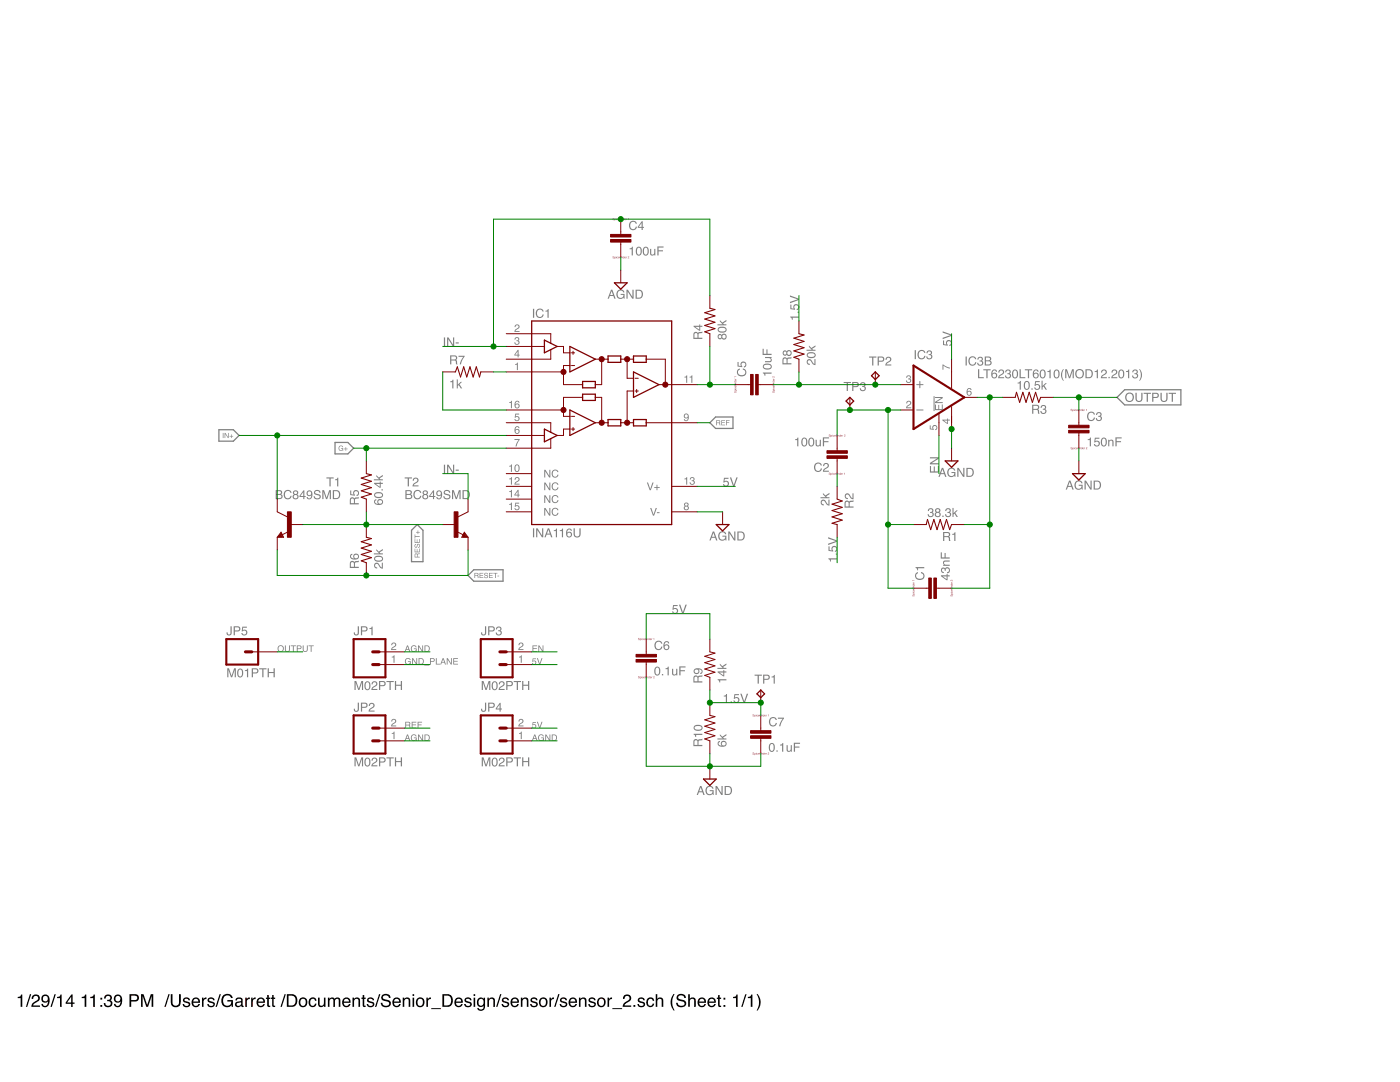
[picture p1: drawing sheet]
<svg xmlns="http://www.w3.org/2000/svg" width="279mm" height="216mm" viewBox="0 0 279 216" stroke-linecap="round" stroke-linejoin="round" font-family="sans-serif">
<path d="M3.5 198.9l.5-.1 .2-.3h.2v2.4h-.3v-1.7h-.6zM6 198.4h.2l-.8 2.5h-.2zM6.6 198.6a.81 .81 0 0 1 1.3 .2 .81 .81 0 0 1-.6 1.2l-.5 .3-.2 .3h1.4v.3h-1.7a1.39 1.39 0 0 1 1.1-1.3 .5 .5 0 0 0 .2-.6 .5 .5 0 0 0-.7-.3 .5 .5 0 0 0-.3 .6h-.3zM8.4 198.7a.89 .89 0 0 1 1.1-.1 .89 .89 0 0 1 .4 1 1.04 1.04 0 0 1-1.3 1.3l-.3-.6h.3a.49 .49 0 0 0 .6 .4 .49 .49 0 0 0 .3-.6l.1-.3a.8 .8 0 0 1-1.2 .1 .8 .8 0 0 1 0-1.2zM8.6 199.3a.52 .52 0 0 0 1 0 .52 .52 0 0 0-1 0zM10.9 198.4h.2l-.8 2.5h-.2zM11.4 198.9l.5-.1 .2-.3h.2v2.4h-.3v-1.7h-.6zM14.2 198.9l-.8 1.1h.8zM14.2 198.4h.3v1.6h.4v.3h-.4v.6h-.3v-.6h-1.1v-.3zM16.3 198.9l.5-.1 .2-.3h.2v2.4h-.3v-1.7h-.6zM18 198.9l.5-.1 .2-.3h.2v2.4h-.3v-1.7h-.6zM20 199.1h.4v.4h-.4zM20 200.5h.4v.4h-.4zM21 198.6a.72 .72 0 0 1 1.1-.1 .72 .72 0 0 1 0 1l-.1 .1a.8 .8 0 0 1 .2 1.2 .8 .8 0 0 1-1.1 .1l-.3-.3-.1-.4h.3a.51 .51 0 0 0 .5 .6 .51 .51 0 0 0 .5-.5 .51 .51 0 0 0-.5-.5l-.1-.3a.45 .45 0 0 0 .6-.3 .45 .45 0 0 0-.3-.5 .45 .45 0 0 0-.5 .2l-.1 .4h-.3zM22.9 198.7a.89 .89 0 0 1 1.1-.1 .89 .89 0 0 1 .4 1 1.04 1.04 0 0 1-1.3 1.3l-.4-.6h.4a.49 .49 0 0 0 .5 .4 .49 .49 0 0 0 .4-.6l.1-.3a.8 .8 0 0 1-1.2 .1 .8 .8 0 0 1 0-1.2zM23 199.3a.55 .55 0 0 0 1.1 0 .55 .55 0 0 0-1.1 0zM25.8 198.4h1.2a.73 .73 0 0 1 .7 .7 .73 .73 0 0 1-.7 .7h-.8v1.1h-.4zM26.2 198.7v.9h.7a.45 .45 0 0 0 .5-.5 .45 .45 0 0 0-.5-.4zM28.2 198.4h.4l.8 2.1 .7-2.1h.5v2.5h-.3v-2.1l-.8 2.1h-.3l-.7-2.1v2.1h-.3zM33.6 198.4h.3l-.8 2.5h-.3zM34.1 198.4h.3v1.5a.65 .65 0 0 0 .7 .8 .65 .65 0 0 0 .6-.8v-1.5h.4v1.4a1.01 1.01 0 0 1-1 1.2 1.01 1.01 0 0 1-1-1.2zM36.7 199.2a.74 .74 0 0 1 1.2 .4h-.3a.39 .39 0 0 0-.4-.3 .39 .39 0 0 0-.4 .3l.2 .2a.79 .79 0 0 1 1 .7 .8 .8 0 0 1-.9 .5 .8 .8 0 0 1-.6-.7h.3a.45 .45 0 0 0 .4 .4 .45 .45 0 0 0 .4-.4v-.1a.93 .93 0 0 1-1.1-.8zM38.5 199.3a.85 .85 0 0 1 1-.2 .85 .85 0 0 1 .4 1h-1.3a.53 .53 0 0 0 .4 .6 .53 .53 0 0 0 .6-.4h.3a.9 .9 0 0 1-1.3 .6 .9 .9 0 0 1-.3-1.4zM38.7 199.4l-.1 .4h1l-.1-.3-.2-.2zM40.3 199.1h.3v.3l.3-.3 .3-.1v.4a.5 .5 0 0 0-.6 .5v1h-.3zM41.6 199.2a.74 .74 0 0 1 1.2 .4h-.3a.39 .39 0 0 0-.4-.3 .39 .39 0 0 0-.3 .3l.1 .2a.79 .79 0 0 1 1 .7 .8 .8 0 0 1-.9 .5 .8 .8 0 0 1-.6-.7h.3a.45 .45 0 0 0 .4 .4 .45 .45 0 0 0 .5-.4l-.1-.1a.93 .93 0 0 1-1.1-.8zM43.8 198.4h.3l-.8 2.5h-.3zM44.5 198.7a1.13 1.13 0 0 1 1.9 .4h-.3a.83 .83 0 0 0-1-.4 .83 .83 0 0 0-.6 1 .83 .83 0 0 0 .7 1 .83 .83 0 0 0 1-.9h-.8v-.2h1.1v1.3h-.2l-.1-.3a1.22 1.22 0 0 1-1.7 .1 1.22 1.22 0 0 1-.2-1.6zM47.2 200.3a.44 .44 0 0 0 .6 .4 .44 .44 0 0 0 .3-.7zM47.1 199.3a.8 .8 0 0 1 1.3 .2v1.1l.2 .1v.2h-.3l-.2-.2a.63 .63 0 0 1-.9 .3 .63 .63 0 0 1-.2-1l1.1-.3a.42 .42 0 0 0-.4-.4 .42 .42 0 0 0-.4 .3h-.3zM48.9 199.1h.3v.3l.4-.3 .2-.1v.4a.5 .5 0 0 0-.5 .5v1h-.4zM50.1 199.1h.3v.3l.4-.3 .2-.1v.4a.5 .5 0 0 0-.6 .5v1h-.3zM51.4 199.3a.85 .85 0 0 1 1.1-.2 .85 .85 0 0 1 .4 1h-1.4a.53 .53 0 0 0 .4 .6 .53 .53 0 0 0 .6-.4h.4a.9 .9 0 0 1-1.3 .6 .9 .9 0 0 1-.3-1.4zM51.7 199.4l-.2 .4h1.1l-.1-.3-.3-.2zM53.3 198.5h.3v.6h.3v.2h-.3v1.2l.3 .2v.2a.44 .44 0 0 1-.6-.4v-1.2h-.2v-.2h.2zM54.3 198.5h.3v.6h.3v.2h-.3v1.2l.3 .2v.2a.44 .44 0 0 1-.6-.4v-1.2h-.2v-.2h.2zM56.8 198.4h.2l-.8 2.5h-.2zM57.6 198.7v1.9h.6a.99 .99 0 0 0 .8-1 .99 .99 0 0 0-.8-.9zM57.2 198.4h1.1a1.29 1.29 0 0 1 1 1.2 1.29 1.29 0 0 1-1 1.3h-1.1zM60.2 199.4a.7 .7 0 0 0-.3 .9 .7 .7 0 0 0 .9 .3 .7 .7 0 0 0 .2-.9 .7 .7 0 0 0-.8-.3zM59.9 199.3a.94 .94 0 0 1 1.5 .6 .94 .94 0 0 1-1.4 1l-.4-.6v-.6zM61.8 199.3a.76 .76 0 0 1 .8-.3 .76 .76 0 0 1 .6 .7h-.3a.51 .51 0 0 0-.7-.4 .51 .51 0 0 0-.3 .7 .49 .49 0 0 0 .4 .7 .49 .49 0 0 0 .6-.4h.3a.83 .83 0 0 1-1.1 .6 .83 .83 0 0 1-.5-1.2zM63.5 199.1h.3v1.2a.42 .42 0 0 0 .4 .4 .42 .42 0 0 0 .4-.5v-1.1h.4v1.8h-.3v-.3a.64 .64 0 0 1-.8 .3 .64 .64 0 0 1-.4-.6zM65.4 199.1h.3v.2a.6 .6 0 0 1 1.1 0 .62 .62 0 0 1 .7-.2 .62 .62 0 0 1 .4 .6v1.2h-.3v-1.3a.4 .4 0 0 0-.5-.3 .4 .4 0 0 0-.3 .5v1.1h-.3v-1.2a.42 .42 0 0 0-.5-.4 .42 .42 0 0 0-.2 .6v1h-.4zM68.5 199.3a.85 .85 0 0 1 1.1-.2 .85 .85 0 0 1 .4 1h-1.4a.53 .53 0 0 0 .4 .6 .53 .53 0 0 0 .6-.4h.3a.9 .9 0 0 1-1.2 .6 .9 .9 0 0 1-.3-1.4zM68.8 199.4l-.2 .4h1v-.3l-.3-.2zM70.4 199.1h.2v.2a.66 .66 0 0 1 .8-.2 .66 .66 0 0 1 .5 .6v1.2h-.4v-1.2a.46 .46 0 0 0-.5-.4 .46 .46 0 0 0-.3 .6v1h-.3zM72.4 198.5h.3v.6h.3v.2h-.3v1.2l.3 .2v.2a.44 .44 0 0 1-.6-.4v-1.2h-.3v-.2h.3zM73.4 199.2a.74 .74 0 0 1 1.2 .4h-.2a.39 .39 0 0 0-.4-.3 .39 .39 0 0 0-.4 .3l.2 .2a.79 .79 0 0 1 .9 .7 .8 .8 0 0 1-.8 .5 .8 .8 0 0 1-.7-.7h.3a.45 .45 0 0 0 .4 .4 .45 .45 0 0 0 .5-.4l-.1-.1a.93 .93 0 0 1-1-.8zM75.6 198.4h.3l-.8 2.5h-.3zM76.3 198.5a1 1 0 0 1 1.6 .6h-.3a.59 .59 0 0 0-.6-.5 .59 .59 0 0 0-.6 .6l.2 .1a2.08 2.08 0 0 1 1.4 .7 1.02 1.02 0 0 1-.7 1 1.02 1.02 0 0 1-1.2-.4l-.1-.5h.3a.71 .71 0 0 0 .6 .6 .71 .71 0 0 0 .8-.4l-.2-.3a2.06 2.06 0 0 1-1.4-.7v-.4zM78.5 199.3a.85 .85 0 0 1 1.1-.2 .85 .85 0 0 1 .4 1h-1.4a.53 .53 0 0 0 .4 .6 .53 .53 0 0 0 .7-.4h.3a.9 .9 0 0 1-1.3 .6 .9 .9 0 0 1-.3-1.4zM78.8 199.4l-.2 .4h1.1l-.1-.3-.3-.2zM80.4 199.1h.3v.2a.66 .66 0 0 1 .7-.2 .66 .66 0 0 1 .5 .6v1.2h-.3v-1.2a.46 .46 0 0 0-.6-.4 .46 .46 0 0 0-.3 .6v1h-.3zM82.3 199.1h.4v1.8h-.4zM82.3 198.4h.4v.3h-.4zM83.5 199.4a.7 .7 0 0 0-.2 .9 .7 .7 0 0 0 .9 .3 .7 .7 0 0 0 .2-.9 .7 .7 0 0 0-.9-.3zM83.2 199.3a.94 .94 0 0 1 1.6 .6 .94 .94 0 0 1-1.4 1l-.4-.6v-.6zM85.1 199.1h.3v.3l.3-.3 .3-.1v.4a.5 .5 0 0 0-.6 .5v1h-.3zM86 201.2h2v.2h-2zM88.6 198.7v1.9h.6a.99 .99 0 0 0 .8-1 .99 .99 0 0 0-.8-.9zM88.3 198.4h1a1.29 1.29 0 0 1 1.1 1.2 1.29 1.29 0 0 1-1.1 1.3h-1zM90.9 199.3a.85 .85 0 0 1 1.1-.2 .85 .85 0 0 1 .4 1h-1.4a.53 .53 0 0 0 .4 .6 .53 .53 0 0 0 .6-.4h.3a.9 .9 0 0 1-1.2 .6 .9 .9 0 0 1-.3-1.4zM91.2 199.4l-.2 .4h1v-.3l-.3-.2zM92.9 199.2a.74 .74 0 0 1 1.2 .4h-.3a.39 .39 0 0 0-.4-.3 .39 .39 0 0 0-.4 .3l.2 .2a.79 .79 0 0 1 .9 .7 .8 .8 0 0 1-.8 .5 .8 .8 0 0 1-.7-.7h.3a.45 .45 0 0 0 .5 .4 .45 .45 0 0 0 .4-.4l-.1-.1a.93 .93 0 0 1-1-.8zM94.5 199.1h.3v1.8h-.3zM94.5 198.4h.3v.3h-.3zM95.4 199.3l.6-.3 .5 .3v-.2h.3v1.7a.81 .81 0 0 1-.6 .9 .81 .81 0 0 1-1-.6h.4a.53 .53 0 0 0 .7 .3 .53 .53 0 0 0 .2-.7 .8 .8 0 0 1-1.1 .1 .8 .8 0 0 1-.2-1.1zM95.7 199.4a.65 .65 0 0 0-.2 .9 .65 .65 0 0 0 .8 .2 .64 .64 0 0 0 .2-.8 .64 .64 0 0 0-.8-.3zM97.3 199.1h.3v.2a.66 .66 0 0 1 .7-.2 .66 .66 0 0 1 .5 .6v1.2h-.3v-1.2a.46 .46 0 0 0-.6-.4 .46 .46 0 0 0-.3 .6v1h-.3zM99.8 198.4h.3l-.8 2.5h-.3zM100.3 199.2a.74 .74 0 0 1 1.3 .4h-.3a.39 .39 0 0 0-.4-.3 .39 .39 0 0 0-.4 .3l.2 .2a.79 .79 0 0 1 .9 .7 .8 .8 0 0 1-.8 .5 .8 .8 0 0 1-.7-.7h.3a.45 .45 0 0 0 .5 .4 .45 .45 0 0 0 .4-.4l-.1-.1a.93 .93 0 0 1-1-.8zM102.1 199.3a.85 .85 0 0 1 1.1-.2 .85 .85 0 0 1 .4 1h-1.4a.53 .53 0 0 0 .4 .6 .53 .53 0 0 0 .6-.4h.3a.9 .9 0 0 1-1.2 .6 .9 .9 0 0 1-.3-1.4zM102.4 199.4l-.2 .4h1v-.3l-.3-.2zM103.9 199.1h.3v.2a.66 .66 0 0 1 .8-.2 .66 .66 0 0 1 .5 .6v1.2h-.4v-1.2a.46 .46 0 0 0-.5-.4 .46 .46 0 0 0-.3 .6v1h-.4zM106 199.2a.74 .74 0 0 1 1.3 .4h-.3a.39 .39 0 0 0-.4-.3 .39 .39 0 0 0-.4 .3l.2 .2a.79 .79 0 0 1 .9 .7 .8 .8 0 0 1-.8 .5 .8 .8 0 0 1-.7-.7h.3a.45 .45 0 0 0 .5 .4 .45 .45 0 0 0 .4-.4l-.1-.1a.93 .93 0 0 1-1-.8zM108.1 199.4a.7 .7 0 0 0-.2 .9 .7 .7 0 0 0 .8 .3 .7 .7 0 0 0 .2-.9 .7 .7 0 0 0-.8-.3zM107.8 199.3a.94 .94 0 0 1 1.5 .6 .94 .94 0 0 1-1.4 1l-.3-.6v-.6zM109.7 199.1h.3v.3l.3-.3 .3-.1v.4a.5 .5 0 0 0-.6 .5v1h-.3zM111.4 198.4h.3l-.8 2.5h-.3zM111.9 199.2a.74 .74 0 0 1 1.3 .4h-.3a.39 .39 0 0 0-.4-.3 .39 .39 0 0 0-.4 .3l.2 .2a.79 .79 0 0 1 .9 .7 .8 .8 0 0 1-.8 .5 .8 .8 0 0 1-.7-.7h.3a.45 .45 0 0 0 .4 .4 .45 .45 0 0 0 .5-.4l-.1-.1a.93 .93 0 0 1-1-.8zM113.7 199.3a.85 .85 0 0 1 1-.2 .85 .85 0 0 1 .5 1h-1.4a.53 .53 0 0 0 .4 .6 .53 .53 0 0 0 .6-.4h.3a.9 .9 0 0 1-1.3 .6 .9 .9 0 0 1-.2-1.4zM114 199.4l-.2 .4h1v-.3l-.3-.2zM115.5 199.1h.3v.2a.66 .66 0 0 1 .8-.2 .66 .66 0 0 1 .4 .6v1.2h-.3v-1.2a.46 .46 0 0 0-.5-.4 .46 .46 0 0 0-.3 .6v1h-.4zM117.6 199.2a.74 .74 0 0 1 1.3 .4h-.3a.39 .39 0 0 0-.4-.3 .39 .39 0 0 0-.4 .3l.2 .2a.79 .79 0 0 1 .9 .7 .8 .8 0 0 1-.8 .5 .8 .8 0 0 1-.7-.7h.3a.45 .45 0 0 0 .4 .4 .45 .45 0 0 0 .5-.4l-.1-.1a.93 .93 0 0 1-1-.8zM119.7 199.4a.7 .7 0 0 0-.2 .9 .7 .7 0 0 0 .8 .3 .7 .7 0 0 0 .2-.9 .7 .7 0 0 0-.8-.3zM119.4 199.3a.94 .94 0 0 1 1.5 .6 .94 .94 0 0 1-1.4 1l-.3-.6v-.6zM121.2 199.1h.3v.3l.4-.3 .2-.1v.4a.5 .5 0 0 0-.5 .5v1h-.4zM122.2 201.2h2v.2h-2zM124.6 198.6a.81 .81 0 0 1 1.3 .2 .81 .81 0 0 1-.6 1.2l-.5 .3-.2 .3h1.4v.3h-1.7a1.39 1.39 0 0 1 1.1-1.3 .5 .5 0 0 0 .2-.6 .5 .5 0 0 0-.7-.3 .5 .5 0 0 0-.3 .6h-.3zM126.4 200.5h.4v.4h-.4zM127.5 199.2a.74 .74 0 0 1 1.2 .4h-.3a.39 .39 0 0 0-.4-.3 .39 .39 0 0 0-.4 .3l.2 .2a.79 .79 0 0 1 .9 .7 .8 .8 0 0 1-.8 .5 .8 .8 0 0 1-.7-.7h.3a.45 .45 0 0 0 .5 .4 .45 .45 0 0 0 .4-.4l-.1-.1a.93 .93 0 0 1-1-.8zM129.2 199.3a.76 .76 0 0 1 .8-.3 .76 .76 0 0 1 .6 .7h-.3a.51 .51 0 0 0-.7-.4 .51 .51 0 0 0-.3 .7 .49 .49 0 0 0 .4 .7 .49 .49 0 0 0 .6-.4h.3a.83 .83 0 0 1-1.1 .6 .83 .83 0 0 1-.5-1.2zM130.9 198.4h.3v.9a.65 .65 0 0 1 .7-.2 .65 .65 0 0 1 .5 .6v1.2h-.3v-1.2a.46 .46 0 0 0-.6-.4 .46 .46 0 0 0-.3 .6v1h-.3zM134.4 198.3h.2a3.1 3.1 0 0 0 0 3.3h-.2a2.6 2.6 0 0 1 0-3.3zM135.3 198.5a1 1 0 0 1 1.6 .6h-.3a.59 .59 0 0 0-.7-.5 .59 .59 0 0 0-.5 .6l.1 .1a2.08 2.08 0 0 1 1.4 .7 1.02 1.02 0 0 1-.7 1 1.02 1.02 0 0 1-1.2-.4l-.1-.5h.4a.71 .71 0 0 0 .6 .6 .71 .71 0 0 0 .7-.4l-.1-.3a2.06 2.06 0 0 1-1.5-.7v-.4zM137.3 198.4h.4v.9a.65 .65 0 0 1 .7-.2 .65 .65 0 0 1 .5 .6v1.2h-.4v-1.2a.46 .46 0 0 0-.5-.4 .46 .46 0 0 0-.3 .6v1h-.4zM139.5 199.3a.85 .85 0 0 1 1-.2 .85 .85 0 0 1 .4 1h-1.4a.53 .53 0 0 0 .4 .6 .53 .53 0 0 0 .7-.4h.3a.9 .9 0 0 1-1.3 .6 .9 .9 0 0 1-.3-1.4zM139.7 199.4l-.1 .4h1l-.1-.3-.3-.2zM141.4 199.3a.85 .85 0 0 1 1-.2 .85 .85 0 0 1 .5 1h-1.4a.53 .53 0 0 0 .4 .6 .53 .53 0 0 0 .6-.4h.3a.9 .9 0 0 1-1.2 .6 .9 .9 0 0 1-.3-1.4zM141.7 199.4l-.2 .4h1v-.3l-.3-.2zM143.3 198.5h.3v.6h.3v.2h-.3v1.2l.3 .2v.2a.44 .44 0 0 1-.6-.4v-1.2h-.2v-.2h.2zM144.4 199.1h.4v.4h-.4zM144.4 200.5h.4v.4h-.4zM146.3 198.9l.5-.1 .2-.3h.2v2.4h-.3v-1.7h-.6zM148.7 198.4h.3l-.8 2.5h-.3zM149.2 198.9l.5-.1 .2-.3h.3v2.4h-.4v-1.7h-.6zM151 198.3h.2l.3 .6a2.54 2.54 0 0 1-.3 2.7h-.2a3.1 3.1 0 0 0 0-3.3z" fill-rule="evenodd" fill="#000"/>
<g fill="#800080">
<path d="M122.3 43.5l.3 .1h-.3l.3 .2-.1 .1h-.2l.2-.1-.2-.1zM122.7 43.8a.1 .1 0 0 0 .2 0 .1 .1 0 0 0-.2 0zM122.6 43.6l.3 .2-.2 .2zM123 43.6v.3zM123.1 43.7h.2h-.2l.2 .2h-.2zM123.4 43.7h.2v.1h-.2h.2v.1h-.2zM123.4 43.7h.2zM123.7 43.7a.21 .21 0 0 1 .4 0 .21 .21 0 0 1-.4 0zM123.7 43.7a.16 .16 0 0 0 .3 0 .16 .16 0 0 0-.3 0zM124.1 43.6h.2l-.1 .3zM124.3 43.8a.1 .1 0 0 0 .2 0 .1 .1 0 0 0-.2 0zM124.3 43.7l.3-.2v.4h-.3zM124.7 43.7h.2v.1h-.2h.2l-.1 .1h-.1zM124.7 43.7h.1zM125 43.6h.1l-.1 .3zM125.3 43.6l.2-.1v.4z" fill-rule="evenodd"/>
<path d="M122.3 51.2h.3h-.3l.3 .2-.1 .1h-.2l.2-.1-.2-.1zM122.7 51.4a.1 .1 0 0 0 .2 0 .1 .1 0 0 0-.2 0zM122.6 51.2l.3 .2-.2 .3zM123 51.2v.3zM123.1 51.3h.2l-.2 .1 .2 .1h-.2zM123.4 51.3h.2v.1h-.2h.2v.1h-.2zM123.4 51.3l.2 .1zM123.7 51.3a.21 .21 0 0 1 .4 0 .21 .21 0 0 1-.4 0zM123.7 51.3a.16 .16 0 0 0 .3 0 .16 .16 0 0 0-.3 0zM124.1 51.2h.2l-.1 .3zM124.3 51.4a.1 .1 0 0 0 .2 0 .1 .1 0 0 0-.2 0zM124.3 51.3l.3-.2v.4h-.3zM124.7 51.3h.2v.1h-.2h.2l-.1 .1h-.1zM124.7 51.3l.1 .1zM125 51.2h.1l-.1 .3zM125.3 51.2h.2l-.2 .3h.3h-.3l.2-.2z" fill-rule="evenodd"/>
<path d="M146.5 78.1h.1v.2l.3-.2v.2l-.1 .1v-.3l-.2 .3zM146.7 77.9a.1 .1 0 0 0 .2 0 .1 .1 0 0 0-.2 0zM146.7 77.8l.2-.1 .2 .3h-.5zM146.6 77.6l.3 .1zM146.7 77.4l.1 .1 .1-.2v.2l-.2 .1zM146.7 77.1l.1-.1v.2v-.2a.16 .16 0 0 1 .1 .2 .16 .16 0 0 1-.2 .1 .16 .16 0 0 1 0-.2zM146.7 77.1l.1 .1zM146.5 76.8a.21 .21 0 0 1 .4 0 .21 .21 0 0 1-.4 0zM146.6 76.7a.16 .16 0 0 0 .3 0 .16 .16 0 0 0-.3 0zM146.6 76.4l.3 .1h-.3zM146.7 76.2a.1 .1 0 0 0 .2 0 .1 .1 0 0 0-.2 0zM146.5 76.1h.4v.2h-.2zM146.7 75.8l.1-.1v.3v-.3a.16 .16 0 0 1 .1 .3 .16 .16 0 0 1-.2 0 .16 .16 0 0 1 0-.2zM146.7 75.8l.1 .2zM146.6 75.5l.3 .2h-.3zM146.5 75.2h.4l-.3 .1z" fill-rule="evenodd"/>
<path d="M154.2 78.1h.1v.2l.2-.2 .1 .2-.2 .1v-.3l-.2 .3zM154.3 77.9a.1 .1 0 0 0 .2 0 .1 .1 0 0 0-.2 0zM154.3 77.8l.2-.1 .2 .3h-.4zM154.3 77.6l.3 .1zM154.3 77.4l.1 .1 .1-.2 .1 .2-.3 .1zM154.3 77.1l.1-.1 .1 .2v-.2a.16 .16 0 0 1 0 .2 .16 .16 0 0 1-.2 .1 .16 .16 0 0 1 0-.2zM154.3 77.1l.1 .1zM154.1 76.8a.25 .25 0 0 1 .5 0 .25 .25 0 0 1-.5 0zM154.2 76.7a.16 .16 0 0 0 .3 0 .16 .16 0 0 0-.3 0zM154.3 76.4l.3 .1h-.3zM154.3 76.2a.1 .1 0 0 0 .2 0 .1 .1 0 0 0-.2 0zM154.1 76.1h.5v.2h-.2zM154.3 75.8l.1-.1 .1 .3v-.3a.16 .16 0 0 1 0 .3 .16 .16 0 0 1-.2 0 .16 .16 0 0 1 0-.2zM154.3 75.8l.1 .2zM154.3 75.5l.3 .2h-.3zM154.2 75.1l.3 .2 .1-.2v.2l-.3-.2-.1 .2z" fill-rule="evenodd"/>
<path d="M165.4 94.3l.3 .1h-.2l.2 .2v.1h-.3l.3-.1-.3-.1zM165.8 94.6a.1 .1 0 0 0 .2 0 .1 .1 0 0 0-.2 0zM165.8 94.4l.2 .2-.2 .2zM166.1 94.4l.1 .3zM166.2 94.5h.3h-.2l.1 .2h-.2zM166.5 94.5h.2l.1 .1h-.2h.2l-.1 .1h-.2zM166.6 94.5l.1 .1zM166.8 94.5a.21 .21 0 0 1 .4 0 .21 .21 0 0 1-.4 0zM166.9 94.5a.16 .16 0 0 0 .3 0 .16 .16 0 0 0-.3 0zM167.3 94.4h.1l-.1 .3zM167.5 94.6a.1 .1 0 0 0 .2 0 .1 .1 0 0 0-.2 0zM167.5 94.5l.2-.2v.4h-.2zM167.8 94.5h.2v.1h-.2h.2v.1h-.2zM167.9 94.5l.1 .1zM168.1 94.4h.2l-.1 .3zM168.5 94.4l.1-.1v.4z" fill-rule="evenodd"/>
<path d="M165.4 86.7l.3 .1h-.2l.2 .1v.2l-.3-.1h.3l-.3-.1zM165.8 87a.1 .1 0 0 0 .2 0 .1 .1 0 0 0-.2 0zM165.8 86.8l.2 .2-.2 .2zM166.1 86.8l.1 .3zM166.2 86.8l.3 .1h-.2l.1 .2h-.2zM166.5 86.8l.2 .1 .1 .1h-.2h.2l-.1 .1h-.2zM166.6 86.9h.1zM166.8 86.9a.21 .21 0 0 1 .4 0 .21 .21 0 0 1-.4 0zM166.9 86.9a.16 .16 0 0 0 .3 0 .16 .16 0 0 0-.3 0zM167.3 86.8h.1l-.1 .3zM167.5 87a.1 .1 0 0 0 .2 0 .1 .1 0 0 0-.2 0zM167.5 86.9l.2-.2v.4h-.2zM167.8 86.8l.2 .1v.1h-.2h.2v.1h-.2zM167.9 86.9h.1zM168.1 86.8h.2l-.1 .3zM168.5 86.8l.2-.1-.2 .4h.2h-.3l.3-.3z" fill-rule="evenodd"/>
<path d="M213.7 81.6l.3 .1h-.3l.3 .1-.1 .2-.2-.1h.2l-.2-.1zM214.1 81.9a.1 .1 0 0 0 .2 0 .1 .1 0 0 0-.2 0zM214.1 81.7l.2 .2-.2 .2zM214.4 81.7v.3zM214.5 81.7l.2 .1h-.2l.2 .2h-.2zM214.8 81.7l.2 .1v.1h-.2h.2v.1h-.2zM214.9 81.8h.1zM215.1 81.8a.21 .21 0 0 1 .4 0 .21 .21 0 0 1-.4 0zM215.1 81.8a.2 .2 0 0 0 .4 0 .2 .2 0 0 0-.4 0zM215.6 81.7h.1l-.1 .3zM215.7 81.9a.1 .1 0 0 0 .2 0 .1 .1 0 0 0-.2 0zM215.8 81.8l.2-.2v.4h-.2zM216.1 81.7l.2 .1v.1h-.2h.2l-.1 .1h-.1zM216.1 81.8h.2zM216.4 81.7h.1l-.1 .3zM216.7 81.7l.2-.1v.4z" fill-rule="evenodd"/>
<path d="M213.7 89.2l.3 .1h-.3l.3 .2-.1 .1h-.2l.2-.1-.2-.1zM214.1 89.5a.1 .1 0 0 0 .2 0 .1 .1 0 0 0-.2 0zM214.1 89.3l.2 .2-.2 .2zM214.4 89.3v.3zM214.5 89.4h.2h-.2l.2 .2h-.2zM214.8 89.4h.2v.1h-.2h.2v.1h-.2zM214.9 89.4l.1 .1zM215.1 89.4a.21 .21 0 0 1 .4 0 .21 .21 0 0 1-.4 0zM215.1 89.4a.2 .2 0 0 0 .4 0 .2 .2 0 0 0-.4 0zM215.6 89.3h.1l-.1 .3zM215.7 89.5a.1 .1 0 0 0 .2 0 .1 .1 0 0 0-.2 0zM215.8 89.4l.2-.2v.4h-.2zM216.1 89.4h.2v.1h-.2h.2l-.1 .1h-.1zM216.1 89.4l.2 .1zM216.4 89.3h.1l-.1 .3zM216.7 89.3h.3l-.2 .3h.2h-.3l.2-.3z" fill-rule="evenodd"/>
<path d="M182.1 118.7h.1v.2l.2-.2 .1 .2-.1 .1v-.3l-.3 .3zM182.2 118.5a.1 .1 0 0 0 .2 0 .1 .1 0 0 0-.2 0zM182.2 118.4h.2l.2 .2h-.4zM182.2 118.3h.3zM182.2 118l.1 .1 .1-.1 .1 .1-.2 .1zM182.2 117.7l.2-.1v.2v-.2a.16 .16 0 0 1 .1 .3 .16 .16 0 0 1-.3 0 .16 .16 0 0 1 0-.2zM182.3 117.7v.2zM182.1 117.4a.21 .21 0 0 1 .4 0 .21 .21 0 0 1-.4 0zM182.1 117.4a.16 .16 0 0 0 .3 0 .16 .16 0 0 0-.3 0zM182.2 117l.3 .1h-.3zM182.2 116.8a.1 .1 0 0 0 .2 0 .1 .1 0 0 0-.2 0zM182.1 116.7h.4v.2l-.2 .1zM182.2 116.4h.2v.2v-.2a.16 .16 0 0 1 .1 .2 .16 .16 0 0 1-.3 0 .16 .16 0 0 1 0-.2zM182.3 116.4v.2zM182.2 116.2l.3 .1h-.3zM182.1 115.8h.4l-.3 .1z" fill-rule="evenodd"/>
<path d="M189.7 118.7h.1v.2l.3-.2v.2l-.1 .1v-.3l-.2 .3zM189.9 118.5a.1 .1 0 0 0 .2 0 .1 .1 0 0 0-.2 0zM189.8 118.4h.2l.2 .2h-.4zM189.8 118.3h.3zM189.8 118l.2 .1 .1-.1v.1l-.2 .1zM189.8 117.7l.2-.1v.2v-.2a.16 .16 0 0 1 .1 .3 .16 .16 0 0 1-.2 0 .16 .16 0 0 1-.1-.2zM189.9 117.7v.2zM189.7 117.4a.21 .21 0 0 1 .4 0 .21 .21 0 0 1-.4 0zM189.7 117.4a.2 .2 0 0 0 .4 0 .2 .2 0 0 0-.4 0zM189.8 117l.3 .1h-.3zM189.8 116.8a.15 .15 0 0 0 .3 0 .15 .15 0 0 0-.3 0zM189.7 116.7h.4v.2l-.2 .1zM189.8 116.4h.2v.2v-.2a.16 .16 0 0 1 .1 .2 .16 .16 0 0 1-.2 0 .16 .16 0 0 1-.1-.2zM189.9 116.4v.2zM189.8 116.2l.3 .1h-.3zM189.7 115.7l.4 .2v-.2v.3l-.3-.2v.1z" fill-rule="evenodd"/>
<path d="M127.4 127.3l.2 .1h-.2l.2 .2v.1l-.3-.1h.3l-.3-.1zM127.8 127.6a.1 .1 0 0 0 .2 0 .1 .1 0 0 0-.2 0zM127.7 127.4l.3 .2-.2 .2zM128 127.4l.1 .3zM128.2 127.4l.2 .1h-.2l.2 .2h-.2zM128.5 127.5h.2v.1h-.2h.2l-.1 .1h-.1zM128.5 127.5h.2zM128.8 127.5a.21 .21 0 0 1 .4 0 .21 .21 0 0 1-.4 0zM128.8 127.5a.16 .16 0 0 0 .3 0 .16 .16 0 0 0-.3 0zM129.2 127.4h.2l-.1 .3zM129.4 127.6a.1 .1 0 0 0 .2 0 .1 .1 0 0 0-.2 0zM129.4 127.5l.2-.2v.4h-.2zM129.7 127.5h.2l.1 .1h-.2h.2l-.1 .1h-.2zM129.8 127.5h.1zM130 127.4h.2l-.1 .3zM130.4 127.4l.1-.1v.4z" fill-rule="evenodd"/>
<path d="M127.4 134.9l.2 .1h-.2l.2 .2v.1h-.3l.3-.1-.3-.1zM127.8 135.2a.1 .1 0 0 0 .2 0 .1 .1 0 0 0-.2 0zM127.7 135l.3 .2-.2 .2zM128 135l.1 .3zM128.2 135.1h.2h-.2l.2 .2h-.2zM128.5 135.1h.2v.1h-.2h.2l-.1 .1h-.1zM128.5 135.1l.2 .1zM128.8 135.1a.21 .21 0 0 1 .4 0 .21 .21 0 0 1-.4 0zM128.8 135.1a.16 .16 0 0 0 .3 0 .16 .16 0 0 0-.3 0zM129.2 135h.2l-.1 .3zM129.4 135.2a.1 .1 0 0 0 .2 0 .1 .1 0 0 0-.2 0zM129.4 135.1l.2-.2v.4h-.2zM129.7 135.1h.2l.1 .1h-.2h.2l-.1 .1h-.2zM129.8 135.1l.1 .1zM130 135h.2l-.1 .3zM130.4 135h.2l-.2 .3h.2h-.2l.2-.2z" fill-rule="evenodd"/>
<path d="M150.2 142.6h.3h-.3l.3 .2v.1h-.3l.3-.1-.3-.1zM150.6 142.8a.1 .1 0 0 0 .2 0 .1 .1 0 0 0-.2 0zM150.6 142.7l.2 .1-.2 .3zM150.9 142.7v.2zM151 142.7h.2l-.1 .1 .1 .1h-.2zM151.3 142.7h.2l.1 .1h-.3l.3 .1h-.1h-.2zM151.4 142.7l.1 .1zM151.6 142.7a.21 .21 0 0 1 .4 0 .21 .21 0 0 1-.4 0zM151.7 142.7a.16 .16 0 0 0 .3 0 .16 .16 0 0 0-.3 0zM152.1 142.6h.1l-.1 .3zM152.3 142.8a.1 .1 0 0 0 .2 0 .1 .1 0 0 0-.2 0zM152.3 142.7l.2-.2v.4h-.2zM152.6 142.7h.2v.1h-.2l.2 .1h-.2zM152.6 142.7l.2 .1zM152.9 142.6h.1l-.1 .3zM153.3 142.6h.1v.3z" fill-rule="evenodd"/>
<path d="M150.2 150.2h.3l-.3 .1 .3 .1v.1h-.3h.3l-.3-.2zM150.6 150.4a.1 .1 0 0 0 .2 0 .1 .1 0 0 0-.2 0zM150.6 150.3l.2 .1-.2 .3zM150.9 150.3v.3zM151 150.3h.2l-.1 .1 .1 .1h-.2zM151.3 150.3h.2l.1 .1h-.3l.3 .1-.1 .1-.2-.1zM151.4 150.3l.1 .1zM151.6 150.4a.21 .21 0 0 1 .4 0 .21 .21 0 0 1-.4 0zM151.7 150.4a.16 .16 0 0 0 .3 0 .16 .16 0 0 0-.3 0zM152.1 150.3h.1l-.1 .3zM152.3 150.4a.1 .1 0 0 0 .2 0 .1 .1 0 0 0-.2 0zM152.3 150.3l.2-.1v.4l-.2-.1zM152.6 150.3h.2v.1h-.2l.2 .1v.1l-.2-.1zM152.6 150.3l.2 .1zM152.9 150.3h.1l-.1 .3zM153.2 150.2h.3l-.2 .3 .2 .1h-.3l.2-.3z" fill-rule="evenodd"/>
</g>
<g fill="#808080">
<path d="M106.4 105.4h.2v1.8h-.2zM107 105.4h.3l.9 1.5v-1.5h.2v1.8h-.2l-1-1.4v1.4h-.2zM109.5 105.7l-.3 .8h.5zM109.3 105.4h.3l.6 1.8h-.2l-.2-.5h-.7l-.2 .5h-.2zM110.5 105.8l.7-.3v1.7h-.3v-1.2h-.4zM111.7 105.8l.7-.3v1.7h-.3v-1.2h-.4zM113.2 105.6l.6-.1 .3 .3v.1h-.2a.36 .36 0 0 0-.4-.2 .36 .36 0 0 0-.3 .4v.2a.58 .58 0 0 1 .9 .2 .58 .58 0 0 1-.4 .8 .58 .58 0 0 1-.7-.6v-.6zM113.2 106.7a.4 .4 0 0 0 .8 0 .4 .4 0 0 0-.8 0zM114.5 105.4h.2v1.1a.46 .46 0 0 0 .5 .5 .46 .46 0 0 0 .4-.5v-1.1h.3v1a.72 .72 0 0 1-.7 .9 .72 .72 0 0 1-.7-.9z" fill-rule="evenodd"/>
<path d="M89.8 76.1l.7-.3v1.7h-.2v-1.2h-.5zM91.2 75.7h.2v1.1l.5-.6h.3l-.5 .5 .5 .8h-.2l-.4-.7-.2 .2v.5h-.2z" fill-rule="evenodd"/>
<path d="M143.4 67.2a.3 .3 0 0 0 .6 0 .3 .3 0 0 0-.6 0zM144.1 67.2a.4 .4 0 0 0 .8 0 .4 .4 0 0 0-.8 0zM143.4 66.8l.3-.2 .3 .3a.54 .54 0 0 1 .8-.1 .54 .54 0 0 1 0 .8 .54 .54 0 0 1-.8-.1 .5 .5 0 0 1-.7 0 .5 .5 0 0 1 .1-.7zM143.3 65.4a1.06 1.06 0 0 1 1.7 .4 .97 .97 0 0 1-.9 .6 .97 .97 0 0 1-.9-.6zM143.5 65.6a.48 .48 0 0 0 .1 .5 .48 .48 0 0 0 .5 0h.3a.36 .36 0 0 0 .4-.3 .36 .36 0 0 0-.5-.4zM143.7 63.9l.5 .5 .8-.6v.3l-.7 .4 .2 .2h.5v.2h-1.8v-.2h1l-.5-.6z" fill-rule="evenodd"/>
<path d="M125.7 49.6l.6-.4v1.8h-.2v-1.3h-.4zM127.1 49.4a.63 .63 0 0 1 .8 0 .63 .63 0 0 1 .2 .7 .65 .65 0 0 1-.6 .9 .65 .65 0 0 1-.6-.9zM127.3 49.5a.96 .96 0 0 0 .2 1.3 .85 .85 0 0 0 0-1.4zM128.5 49.4a.63 .63 0 0 1 .7 0 .63 .63 0 0 1 .3 .7 .65 .65 0 0 1-.6 .9 .65 .65 0 0 1-.6-.9zM128.7 49.5a.96 .96 0 0 0 .2 1.3 .85 .85 0 0 0 0-1.4zM129.7 49.7h.3v.9l.2 .2 .3-.2 .1-.9h.2v1.3h-.2v-.2a.45 .45 0 0 1-.5 .2 .45 .45 0 0 1-.4-.4zM131.2 49.2h1.2v.2h-1v.5h.9v.3h-.9v.8h-.2z" fill-rule="evenodd"/>
<path d="M74.8 99.7l.3-.1v.2a.36 .36 0 0 0-.2 .5 .36 .36 0 0 0 .4 .2h.2a.58 .58 0 0 1 .2-.9 .58 .58 0 0 1 .8 .5 .58 .58 0 0 1-.6 .6 .84 .84 0 0 1-1.2-.9zM75.5 100.1a.37 .37 0 0 0 .7 0 .37 .37 0 0 0-.7 0zM74.8 98.4a1.06 1.06 0 0 1 1.7 .4 .97 .97 0 0 1-.9 .6 .97 .97 0 0 1-.9-.6zM74.9 98.6a.48 .48 0 0 0 .2 .5 .48 .48 0 0 0 .5 .1l.2-.1a.36 .36 0 0 0 .5-.3 .36 .36 0 0 0-.5-.4zM76.1 97.6h.3v.3h-.3zM75 96.6l.8 .5v-.5zM74.7 96.3h1.1v-.2h.2v.2h.4v.3h-.4v.7h-.2l-1.1-.8zM75.1 94.8l.5 .5 .8-.5v.2l-.7 .5 .2 .1h.5v.2h-1.8v-.2h1.1l-.6-.5z" fill-rule="evenodd"/>
<path d="M74.8 112.4a.8 .8 0 0 1 1.2 .7l.2 .1v-.9h.2v1.2a1.47 1.47 0 0 1-1.1-1 .35 .35 0 0 0-.5 .4 .35 .35 0 0 0 .5 .3v.2a.6 .6 0 0 1-.6-.3 .6 .6 0 0 1 .1-.7zM74.8 111.1a1.06 1.06 0 0 1 1.7 .4 .97 .97 0 0 1-.9 .6 .97 .97 0 0 1-.9-.6zM74.9 111.3a.48 .48 0 0 0 .2 .5 .48 .48 0 0 0 .5 .1l.2-.1a.36 .36 0 0 0 .5-.3 .36 .36 0 0 0-.5-.4zM75.1 109.6l.5 .5 .8-.6v.3l-.7 .4 .2 .2h.5v.2h-1.8v-.2h1.1l-.6-.6z" fill-rule="evenodd"/>
<path d="M81.1 98v.6h.5a.29 .29 0 0 0 .4-.3 .29 .29 0 0 0-.4-.3zM81.1 98.8v.6l.9-.1v-.2l-.1-.3zM80.9 97.8h.8a.44 .44 0 0 1 .5 .3 .44 .44 0 0 1-.2 .5 .51 .51 0 0 1 .3 .7 .51 .51 0 0 1-.6 .3h-.8zM82.7 98a.78 .78 0 0 1 .8-.2 .78 .78 0 0 1 .6 .5h-.3a.61 .61 0 0 0-.8-.3 .61 .61 0 0 0-.2 .9 .55 .55 0 0 0 .5 .5 .55 .55 0 0 0 .5-.5h.3a.83 .83 0 0 1-1.1 .7 .83 .83 0 0 1-.5-1.2zM84.6 98.3a.3 .3 0 0 0 .6 0 .3 .3 0 0 0-.6 0zM84.5 99.1a.36 .36 0 0 0 .7 0 .36 .36 0 0 0-.7 0zM84.5 98a.5 .5 0 0 1 .7-.1 .5 .5 0 0 1 0 .8 .54 .54 0 0 1 .1 .8 .54 .54 0 0 1-.8 0 .54 .54 0 0 1 .1-.8l-.3-.4zM86.4 98.2l-.6 .8h.6zM86.4 97.8h.2v1.2h.3v.2h-.3v.4h-.2v-.4h-.8v-.2zM87.2 98a.67 .67 0 0 1 .9 0 .67 .67 0 0 1 .1 .9 .59 .59 0 0 1-.4 .7 .59 .59 0 0 1-.7-.4h.2a.35 .35 0 0 0 .4 .3 .35 .35 0 0 0 .3-.5v-.2a.56 .56 0 0 1-.8 0 .56 .56 0 0 1 0-.8zM87.3 98.4a.37 .37 0 0 0 .7 0 .37 .37 0 0 0-.7 0zM88.7 97.9a.7 .7 0 0 1 1.2 .4h-.3a.42 .42 0 0 0-.4-.3 .42 .42 0 0 0-.4 .4 1.45 1.45 0 0 1 1.1 .7 .73 .73 0 0 1-.7 .5 .73 .73 0 0 1-.7-.6h.2a.47 .47 0 0 0 .5 .4 .47 .47 0 0 0 .4-.4l-.3-.2a.55 .55 0 0 1-.7-.2 .55 .55 0 0 1 .1-.7zM90.2 97.8h.4l.5 1.5 .5-1.5h.3v1.8h-.2v-1.5l-.5 1.5h-.3l-.5-1.5v1.5h-.2zM92.5 98v1.4h.5a.7 .7 0 0 0 .5-.7 .7 .7 0 0 0-.5-.7zM92.3 97.8h.7a.91 .91 0 0 1 .8 .9 .91 .91 0 0 1-.8 .9h-.7z" fill-rule="evenodd"/>
<path d="M55.3 98v.6h.4a.29 .29 0 0 0 .4-.3 .29 .29 0 0 0-.4-.3zM55.3 98.8v.6l.8-.1 .1-.2-.2-.3zM55 97.8h.8a.44 .44 0 0 1 .5 .3 .44 .44 0 0 1-.2 .5 .51 .51 0 0 1 .3 .7 .51 .51 0 0 1-.6 .3h-.8zM56.8 98a.78 .78 0 0 1 .8-.2 .78 .78 0 0 1 .6 .5h-.3a.61 .61 0 0 0-.8-.3 .61 .61 0 0 0-.2 .9 .55 .55 0 0 0 .5 .5 .55 .55 0 0 0 .6-.5h.2a.83 .83 0 0 1-1.1 .7 .83 .83 0 0 1-.5-1.2zM58.7 98.3a.3 .3 0 0 0 .6 0 .3 .3 0 0 0-.6 0zM58.6 99.1a.36 .36 0 0 0 .7 0 .36 .36 0 0 0-.7 0zM58.6 98a.5 .5 0 0 1 .7-.1 .5 .5 0 0 1 0 .8 .54 .54 0 0 1 .1 .8 .54 .54 0 0 1-.8 0 .54 .54 0 0 1 .1-.8l-.3-.4zM60.5 98.2l-.5 .8h.5zM60.6 97.8h.1v1.2h.3v.2h-.3v.4h-.2v-.4h-.7v-.2zM61.3 98a.67 .67 0 0 1 .9 0 .67 .67 0 0 1 .1 .9 .59 .59 0 0 1-.4 .7 .59 .59 0 0 1-.7-.4h.2a.35 .35 0 0 0 .4 .3 .35 .35 0 0 0 .3-.5v-.2a.56 .56 0 0 1-.8 0 .56 .56 0 0 1 0-.8zM61.4 98.4a.37 .37 0 0 0 .7 0 .37 .37 0 0 0-.7 0zM62.8 97.9a.7 .7 0 0 1 1.2 .4h-.3a.42 .42 0 0 0-.4-.3 .42 .42 0 0 0-.4 .4 1.45 1.45 0 0 1 1.1 .7 .73 .73 0 0 1-.7 .5 .73 .73 0 0 1-.7-.6h.2a.47 .47 0 0 0 .5 .4 .47 .47 0 0 0 .5-.4l-.4-.2a.55 .55 0 0 1-.7-.2 .55 .55 0 0 1 .1-.7zM64.3 97.8h.4l.5 1.5 .5-1.5h.3v1.8h-.2v-1.5l-.5 1.5h-.2l-.6-1.5 .1 1.5h-.3zM66.7 98v1.4h.4a.7 .7 0 0 0 .6-.7 .7 .7 0 0 0-.6-.7zM66.4 97.8h.7a.91 .91 0 0 1 .8 .9 .91 .91 0 0 1-.8 .9h-.7z" fill-rule="evenodd"/>
<path d="M152.2 74.3h1.8v.3h-1.3v.4h-.1zM152.4 72.8a1.06 1.06 0 0 1 1.6 .4 .97 .97 0 0 1-.9 .6 .97 .97 0 0 1-.9-.6zM152.5 73a.48 .48 0 0 0 .1 .4 .48 .48 0 0 0 .6 .1h.2a.36 .36 0 0 0 .4-.4 .36 .36 0 0 0-.4-.3zM152.7 71.2h1.3v.2h-.2a.45 .45 0 0 1 .2 .5 .45 .45 0 0 1-.4 .4h-.9v-.2h.9l.2-.3-.2-.3h-.9zM152.2 69.6h.2v1h.6v-.9h.2v.9h.8v.2h-1.8z" fill-rule="evenodd"/>
<path d="M161.2 71.8a.8 .8 0 0 1 1.1 .7l.2 .1v-.9h.2v1.2a1.47 1.47 0 0 1-1.1-1 .35 .35 0 0 0-.4 .3 .35 .35 0 0 0 .4 .4v.2a.6 .6 0 0 1-.6-.3 .6 .6 0 0 1 .2-.7zM161.1 70.5a1.06 1.06 0 0 1 1.7 .4 .97 .97 0 0 1-.9 .6 .97 .97 0 0 1-.9-.6zM161.2 70.7a.48 .48 0 0 0 .2 .5 .48 .48 0 0 0 .5 0h.3a.36 .36 0 0 0 .4-.4 .36 .36 0 0 0-.5-.3zM161.4 68.9l.5 .5 .8-.5v.3l-.6 .4 .2 .2h.4v.2h-1.7v-.2h1l-.6-.6z" fill-rule="evenodd"/>
<path d="M195.2 73.7h.2v1.6h.9v.2h-1.1zM196.2 73.7h1.5v.2h-.6v1.6h-.3v-1.6h-.6zM198 73.9l.6-.2 .4 .3v.2h-.2a.36 .36 0 0 0-.5-.3 .36 .36 0 0 0-.2 .5l-.1 .2a.58 .58 0 0 1 .9 .2 .58 .58 0 0 1-.4 .8 .58 .58 0 0 1-.7-.6l.1-.7zM198.1 74.9a.37 .37 0 0 0 .7 0 .37 .37 0 0 0-.7 0zM199.4 73.8a.6 .6 0 0 1 1 .3 .6 .6 0 0 1-.6 .8l-.4 .4h1v.2h-1.2a1.47 1.47 0 0 1 .9-1.1 .35 .35 0 0 0-.3-.5 .35 .35 0 0 0-.3 .4h-.3zM200.8 73.8a.5 .5 0 0 1 .7 0 .5 .5 0 0 1 0 .7 .58 .58 0 0 1-.1 1 .58 .58 0 0 1-.8-.6h.2a.35 .35 0 0 0 .5 .4 .35 .35 0 0 0 0-.6h-.3l.1-.2a.29 .29 0 0 0 .4-.2 .29 .29 0 0 0-.3-.4l-.3 .2-.1 .2h-.2zM202.2 73.9a.63 .63 0 0 1 .7 0 .63 .63 0 0 1 .3 .7 .65 .65 0 0 1-.6 .9 .65 .65 0 0 1-.6-.9zM202.4 74a.96 .96 0 0 0 .2 1.3 .85 .85 0 0 0 0-1.4zM203.5 73.7h.2v1.6h.9v.2h-1.1zM204.5 73.7h1.5v.2h-.6v1.6h-.3v-1.6h-.6zM206.3 73.9l.6-.2 .3 .3 .1 .2h-.2a.36 .36 0 0 0-.5-.3 .36 .36 0 0 0-.2 .5l-.1 .2a.58 .58 0 0 1 .9 .2 .58 .58 0 0 1-.4 .8 .58 .58 0 0 1-.7-.6v-.7zM206.4 74.9a.37 .37 0 0 0 .7 0 .37 .37 0 0 0-.7 0zM207.7 73.9a.63 .63 0 0 1 .8 0 .63 .63 0 0 1 .2 .7 .65 .65 0 0 1-.6 .9 .65 .65 0 0 1-.6-.9zM207.9 74a.96 .96 0 0 0 .2 1.3 .85 .85 0 0 0 0-1.4zM209 74.1l.7-.4v1.8h-.3v-1.3h-.4zM210.5 73.9a.63 .63 0 0 1 .7 0 .63 .63 0 0 1 .3 .7 .65 .65 0 0 1-.6 .9 .65 .65 0 0 1-.6-.9zM210.7 74a.96 .96 0 0 0 .2 1.3 .85 .85 0 0 0 0-1.4zM212.2 73.7h.1a2.18 2.18 0 0 0 0 2.3 1.61 1.61 0 0 1-.1-2.3zM212.6 73.7h.3l.5 1.5 .6-1.5h.3v1.8h-.2v-1.5l-.5 1.5h-.3l-.5-1.5v1.5h-.2zM214.6 74.6a.93 .93 0 0 1 1.8 0 .93 .93 0 0 1-1.8 0zM215 74a.68 .68 0 0 0 0 1.1 .68 .68 0 0 0 1-.2 .67 .67 0 0 0-.1-.9 .67 .67 0 0 0-.9 0zM216.9 73.9v1.4h.4a.7 .7 0 0 0 .6-.7 .7 .7 0 0 0-.6-.7zM216.6 73.7h.8a.91 .91 0 0 1 .7 .9 .91 .91 0 0 1-.8 .9h-.7zM218.5 74.1l.6-.4v1.8h-.2v-1.3h-.4zM219.9 73.8a.6 .6 0 0 1 1 .3 .6 .6 0 0 1-.6 .8l-.4 .4h1v.2h-1.2a1.47 1.47 0 0 1 .9-1.1 .35 .35 0 0 0-.3-.5 .35 .35 0 0 0-.3 .4h-.3zM221.2 75.2h.3v.3h-.3zM222 73.8a.6 .6 0 0 1 1 .3 .6 .6 0 0 1-.6 .8l-.4 .4h1v.2h-1.2a1.47 1.47 0 0 1 .9-1.1 .35 .35 0 0 0-.3-.5 .35 .35 0 0 0-.4 .4h-.2zM223.4 73.9a.63 .63 0 0 1 .7 0 .63 .63 0 0 1 .3 .7 .65 .65 0 0 1-.6 .9 .65 .65 0 0 1-.6-.9zM223.6 74a.96 .96 0 0 0 .2 1.3 .85 .85 0 0 0 0-1.4zM224.7 74.1l.7-.4v1.8h-.3v-1.3h-.4zM226.2 73.8a.5 .5 0 0 1 .7 0 .5 .5 0 0 1 0 .7 .58 .58 0 0 1-.2 1 .58 .58 0 0 1-.8-.6h.3a.35 .35 0 0 0 .5 .4 .35 .35 0 0 0 0-.6h-.3v-.2a.29 .29 0 0 0 .4-.2 .29 .29 0 0 0-.3-.4l-.3 .2v.2h-.2zM227.3 73.7a1.48 1.48 0 0 1 0 2.3 2.18 2.18 0 0 0 0-2.3z" fill-rule="evenodd"/>
<path d="M158.7 87.7l.6-.4v1.8h-.2v-1.3h-.4zM160.1 87.5a.63 .63 0 0 1 .8-.1 .63 .63 0 0 1 .2 .8 .65 .65 0 0 1-.6 .9 .65 .65 0 0 1-.6-.9zM160.4 87.6a.96 .96 0 0 0 .1 1.3 .85 .85 0 0 0 0-1.4zM161.5 87.5a.63 .63 0 0 1 .8-.1 .63 .63 0 0 1 .2 .8 .65 .65 0 0 1-.6 .9 .65 .65 0 0 1-.6-.9zM161.7 87.6a.96 .96 0 0 0 .2 1.3 .85 .85 0 0 0 0-1.4zM162.8 87.7h.2v1l.2 .2 .4-.2v-1h.2v1.4h-.2v-.2a.45 .45 0 0 1-.5 .2 .45 .45 0 0 1-.3-.5zM164.2 87.3h1.3v.2h-1v.5h.8v.2h-.8v.9h-.3z" fill-rule="evenodd"/>
<path d="M163.9 99.8a.8 .8 0 0 1 1.2 .7l.2 .1v-.9h.2v1.2a1.47 1.47 0 0 1-1.1-.9 .35 .35 0 0 0-.4 .3 .35 .35 0 0 0 .4 .3v.2a.6 .6 0 0 1-.6-.3 .6 .6 0 0 1 .1-.7zM164.2 98.4l.5 .5 .8-.6v.3l-.6 .4 .1 .2h.5v.2h-1.8v-.2h1.1l-.6-.6z" fill-rule="evenodd"/>
<path d="M203.1 76.4l.6-.4v1.8h-.2v-1.3h-.4zM204.5 76.2a.63 .63 0 0 1 .8-.1 .63 .63 0 0 1 .2 .8 .65 .65 0 0 1-.6 .9 .65 .65 0 0 1-.6-.9zM204.8 76.3a.96 .96 0 0 0 .1 1.3 .85 .85 0 0 0 0-1.4zM205.8 77.5h.3v.3h-.3zM206.6 76h.9v.3h-.7l-.1 .4a.61 .61 0 0 1 .9 .3 .61 .61 0 0 1-.5 .8 .61 .61 0 0 1-.7-.5h.2a.38 .38 0 0 0 .6 .2 .38 .38 0 0 0 0-.6 .38 .38 0 0 0-.5 .1h-.2zM207.9 76h.2v1l.5-.5h.3l-.5 .4 .5 .9h-.2l-.4-.7-.2 .2v.5h-.2z" fill-rule="evenodd"/>
<path d="M217.1 87.7l.6-.4v1.8h-.2v-1.3h-.4zM218.5 87.3h.9v.3h-.7l-.1 .4a.61 .61 0 0 1 .9 .3 .61 .61 0 0 1-.4 .8 .61 .61 0 0 1-.8-.5h.2a.38 .38 0 0 0 .6 .2 .38 .38 0 0 0 .1-.6 .38 .38 0 0 0-.6 .1h-.2zM219.9 87.5a.63 .63 0 0 1 .8-.1 .63 .63 0 0 1 .2 .8 .65 .65 0 0 1-.6 .9 .65 .65 0 0 1-.6-.9zM220.1 87.6a.96 .96 0 0 0 .2 1.3 .85 .85 0 0 0 0-1.4zM221.2 87.7h.2v.2a.46 .46 0 0 1 .5-.2 .46 .46 0 0 1 .3 .5v.9h-.2v-.9a.32 .32 0 0 0-.4-.3 .32 .32 0 0 0-.2 .5v.7h-.2zM222.6 87.3h1.2v.2h-1v.5h.9v.2h-.9v.9h-.2z" fill-rule="evenodd"/>
<path d="M185.4 101.5a.5 .5 0 0 1 .7 0 .5 .5 0 0 1 0 .7 .58 .58 0 0 1-.2 1 .58 .58 0 0 1-.8-.6h.3a.35 .35 0 0 0 .5 .4 .35 .35 0 0 0 0-.6l-.3-.1v-.1a.29 .29 0 0 0 .4-.3 .29 .29 0 0 0-.3-.3l-.3 .1v.3h-.2zM186.8 101.9a.3 .3 0 0 0 .6 0 .3 .3 0 0 0-.6 0zM186.8 102.7a.36 .36 0 0 0 .7 0 .36 .36 0 0 0-.7 0zM186.7 101.5a.5 .5 0 0 1 .8 0 .5 .5 0 0 1 0 .7 .54 .54 0 0 1 .1 .8 .54 .54 0 0 1-.9 0 .54 .54 0 0 1 .1-.8l-.2-.3zM188.1 102.9h.2v.2h-.2zM188.8 101.5a.5 .5 0 0 1 .8 0 .5 .5 0 0 1-.1 .7 .58 .58 0 0 1-.1 1 .58 .58 0 0 1-.8-.6h.2a.35 .35 0 0 0 .5 .4 .35 .35 0 0 0 0-.6l-.2-.1v-.1a.29 .29 0 0 0 .4-.3 .29 .29 0 0 0-.3-.3l-.3 .1v.3h-.3zM190.1 101.4h.2v1l.6-.6h.2l-.5 .5 .6 .8h-.3l-.4-.6-.2 .2v.4h-.2z" fill-rule="evenodd"/>
<path d="M188.1 115l.8 .6v-.6zM187.8 114.8h1.1v-.3h.2v.3h.4v.2h-.4v.8h-.2l-1.1-.8zM187.9 113.4l.4-.2 .3 .3a.58 .58 0 0 1 1 .1 .58 .58 0 0 1-.6 .8v-.2a.35 .35 0 0 0 .4-.5 .35 .35 0 0 0-.7 0v.2h-.2a.29 .29 0 0 0-.2-.4 .29 .29 0 0 0-.3 .3l.1 .3h.3v.3a.58 .58 0 0 1-.6-.4 .58 .58 0 0 1 .1-.6zM188.3 112l1.2-.2v.3h-.8a.32 .32 0 0 0-.3 .4 .32 .32 0 0 0 .5 .2h.6v.2h-1.3v-.2h.2l-.2-.3zM187.7 110.2h.3v1h.5v-.9h.2v.9h.8v.3h-1.8z" fill-rule="evenodd"/>
<path d="M130.8 133.2a.63 .63 0 0 1 .7-.1 .63 .63 0 0 1 .3 .8 .65 .65 0 0 1-.6 .9 .65 .65 0 0 1-.6-.9zM131 133.3a.96 .96 0 0 0 .2 1.3 .85 .85 0 0 0 0-1.4zM132.1 134.5h.3v.3h-.3zM132.8 133.4l.7-.4v1.8h-.3v-1.3h-.4zM134.1 133.5h.2l.1 .9 .2 .2 .3-.2 .1-.9h.2v1.3h-.2v-.2a.45 .45 0 0 1-.5 .2 .45 .45 0 0 1-.4-.5zM135.6 133h1.2v.2h-1v.5h.9v.2h-.9v.9h-.2z" fill-rule="evenodd"/>
<path d="M143.2 135.5h1.8v.3h-1.3v.4h-.1zM143.6 134.2l.8 .6v-.6zM143.2 134h1.2v-.3h.1v.3h.5v.2h-.5v.8h-.2l-1.1-.8zM143.7 132.4l.5 .5 .8-.5v.3l-.7 .4 .2 .2h.5v.2h-1.8v-.2h1l-.5-.6z" fill-rule="evenodd"/>
<path d="M143.4 148l.3-.1v.2a.36 .36 0 0 0-.3 .4 .36 .36 0 0 0 .5 .3h.2a.58 .58 0 0 1 .2-.9 .58 .58 0 0 1 .8 .4 .58 .58 0 0 1-.6 .7 .84 .84 0 0 1-1.2-.9zM144 148.4a.4 .4 0 0 0 .8 0 .4 .4 0 0 0-.8 0zM143.7 146.5l.5 .5 .8-.5v.3l-.7 .4 .2 .1h.5v.3h-1.8v-.3h1l-.5-.5z" fill-rule="evenodd"/>
<path d="M153.6 148.4a.63 .63 0 0 1 .8 0 .63 .63 0 0 1 .2 .7 .65 .65 0 0 1-.5 .9 .65 .65 0 0 1-.7-.8zM153.9 148.5a.96 .96 0 0 0 .1 1.3 .85 .85 0 0 0 0-1.4zM155 149.7h.2v.3h-.2zM155.7 148.6l.6-.3v1.7h-.2v-1.2h-.4zM157 148.7h.2v.9l.3 .2 .3-.2v-.9h.2v1.3h-.2v-.2a.45 .45 0 0 1-.5 .2 .45 .45 0 0 1-.3-.4zM158.4 148.2h1.3v.2h-1v.6h.8v.2h-.8v.8h-.3z" fill-rule="evenodd"/>
<path d="M139.8 157.1l-.2 .8h.5zM139.7 156.8h.3l.6 1.8h-.2l-.2-.5h-.7l-.2 .5h-.3zM141 157a.8 .8 0 0 1 1.4 .4h-.2a.62 .62 0 0 0-.9-.3 .62 .62 0 0 0-.2 .8 .57 .57 0 0 0 .6 .6 .57 .57 0 0 0 .5-.6h-.6v-.2h.8v.9h-.1l-.1-.2a.88 .88 0 0 1-1.2 0 .88 .88 0 0 1-.1-1.2zM142.8 156.8h.3l.9 1.5v-1.5h.2v1.8h-.2l-1-1.4v1.4h-.2zM144.9 157v1.4h.4a.7 .7 0 0 0 .6-.7 .7 .7 0 0 0-.6-.7zM144.6 156.8h.7a.91 .91 0 0 1 .8 .9 .91 .91 0 0 1-.8 .9h-.7z" fill-rule="evenodd"/>
<path d="M142.4 106.3l-.3 .8h.6zM142.3 106.1h.2l.7 1.7h-.3l-.2-.5h-.7l-.2 .5h-.2zM143.6 106.3a.8 .8 0 0 1 1.3 .3h-.2a.62 .62 0 0 0-.9-.3 .62 .62 0 0 0-.2 .9 .57 .57 0 0 0 .6 .5 .57 .57 0 0 0 .5-.6h-.5v-.2h.8v.9h-.2l-.1-.2a.88 .88 0 0 1-1.2 .1 .88 .88 0 0 1-.1-1.2zM145.3 106.1h.3l.9 1.4v-1.4h.3v1.7h-.3l-.9-1.4v1.4h-.3zM147.4 106.3v1.3h.4a.7 .7 0 0 0 .6-.7 .7 .7 0 0 0-.6-.6zM147.2 106.1h.7a.91 .91 0 0 1 .7 .9 .91 .91 0 0 1-.7 .8h-.7z" fill-rule="evenodd"/>
<path d="M188.1 93.6l-.3 .8h.6zM188 93.4h.2l.7 1.7h-.3l-.2-.5h-.7l-.2 .5h-.2zM189.3 93.6a.8 .8 0 0 1 1.3 .3h-.2a.62 .62 0 0 0-.8-.3 .62 .62 0 0 0-.3 .9 .57 .57 0 0 0 .6 .5 .57 .57 0 0 0 .5-.6h-.5v-.2h.8v.9h-.2v-.2a.88 .88 0 0 1-1.3 .1 .88 .88 0 0 1-.1-1.2zM191 93.4h.3l.9 1.4v-1.4h.3v1.7h-.3l-.9-1.4v1.4h-.3zM193.1 93.6v1.3h.4a.7 .7 0 0 0 .6-.6 .7 .7 0 0 0-.6-.7zM192.9 93.4h.7a.91 .91 0 0 1 .7 .9 .91 .91 0 0 1-.7 .8h-.7z" fill-rule="evenodd"/>
<path d="M213.5 96.2l-.3 .8h.6zM213.4 95.9h.2l.7 1.8h-.3l-.2-.5h-.7l-.2 .5h-.2zM214.7 96.1a.8 .8 0 0 1 1.3 .3h-.2a.62 .62 0 0 0-.9-.3 .62 .62 0 0 0-.2 .9 .57 .57 0 0 0 .6 .5 .57 .57 0 0 0 .5-.6h-.5v-.2h.8v1h-.2v-.2a.88 .88 0 0 1-1.3 0 .88 .88 0 0 1-.1-1.2zM216.4 95.9h.3l.9 1.4v-1.4h.3v1.8h-.3l-.9-1.5v1.5h-.3zM218.5 96.1v1.4h.4a.7 .7 0 0 0 .6-.7 .7 .7 0 0 0-.6-.7zM218.3 95.9h.7a.91 .91 0 0 1 .7 .9 .91 .91 0 0 1-.7 .9h-.7z" fill-rule="evenodd"/>
<path d="M122.1 58.1l-.3 .8h.5zM121.9 57.8h.3l.7 1.8h-.3l-.2-.5h-.7l-.2 .5h-.2zM123.3 58a.8 .8 0 0 1 1.3 .4h-.2a.62 .62 0 0 0-.9-.3 .62 .62 0 0 0-.2 .8 .57 .57 0 0 0 .6 .5 .57 .57 0 0 0 .5-.6h-.5v-.2h.7v1h-.1l-.1-.2a.88 .88 0 0 1-1.2 0 .88 .88 0 0 1-.1-1.2zM125 57.8h.3l.9 1.5v-1.5h.2v1.8h-.2l-.9-1.4v1.4h-.3zM127.1 58v1.4h.4a.7 .7 0 0 0 .6-.7 .7 .7 0 0 0-.6-.7zM126.8 57.8h.8a.91 .91 0 0 1 .7 .9 .91 .91 0 0 1-.7 .9h-.8z" fill-rule="evenodd"/>
<path d="M70.7 135.9h.4l.5 1.5 .5-1.5h.4v1.8h-.3v-1.5l-.5 1.5h-.2l-.5-1.5v1.5h-.3zM72.9 136.1a.63 .63 0 0 1 .8 0 .63 .63 0 0 1 .2 .7 .65 .65 0 0 1-.5 .9 .65 .65 0 0 1-.7-.9zM73.2 136.2a.96 .96 0 0 0 .1 1.3 .85 .85 0 0 0 0-1.4zM74.4 136a.6 .6 0 0 1 .9 .3 .6 .6 0 0 1-.6 .8l-.3 .4h.9v.2h-1.2a1.47 1.47 0 0 1 1-1.1 .35 .35 0 0 0-.4-.5 .35 .35 0 0 0-.3 .5h-.2zM75.6 135.9h.8a.52 .52 0 0 1 .6 .5 .52 .52 0 0 1-.6 .5h-.5v.8h-.3zM75.9 136.1v.6h.5a.31 .31 0 0 0 .3-.3 .31 .31 0 0 0-.3-.3zM77.1 135.9h1.5v.2h-.6v1.6h-.3v-1.6h-.6zM78.8 135.9h.3v.7h.9v-.7h.2v1.8h-.2v-.9h-.9v.9h-.3z" fill-rule="evenodd"/>
<path d="M70.7 151.1h.4l.5 1.5 .5-1.5h.4v1.8h-.3v-1.5l-.5 1.5h-.2l-.5-1.5v1.5h-.3zM72.9 151.3a.63 .63 0 0 1 .8 0 .63 .63 0 0 1 .2 .7 .65 .65 0 0 1-.5 1 .65 .65 0 0 1-.7-.9zM73.2 151.4a.96 .96 0 0 0 .1 1.4 .85 .85 0 0 0 0-1.4zM74.4 151.3a.6 .6 0 0 1 .9 .3 .6 .6 0 0 1-.6 .7l-.3 .4h.9v.2h-1.2a1.47 1.47 0 0 1 1-1.1 .35 .35 0 0 0-.4-.5 .35 .35 0 0 0-.3 .5h-.2zM75.6 151.1h.8a.52 .52 0 0 1 .6 .5 .52 .52 0 0 1-.6 .6h-.5v.7h-.3zM75.9 151.3v.7h.5a.31 .31 0 0 0 .3-.4 .31 .31 0 0 0-.3-.3zM77.1 151.1h1.5v.2h-.6v1.6h-.3v-1.6h-.6zM78.8 151.1h.3v.8h.9v-.8h.2v1.8h-.2v-.8h-.9v.8h-.3z" fill-rule="evenodd"/>
<path d="M96.1 135.9h.4l.5 1.5 .5-1.5h.4v1.8h-.3v-1.5l-.5 1.5h-.2l-.5-1.5v1.5h-.3zM98.3 136.1a.63 .63 0 0 1 .8 0 .63 .63 0 0 1 .2 .7 .65 .65 0 0 1-.6 .9 .65 .65 0 0 1-.6-.9zM98.6 136.2a.96 .96 0 0 0 .1 1.3 .85 .85 0 0 0 0-1.4zM99.8 136a.6 .6 0 0 1 .9 .3 .6 .6 0 0 1-.6 .8l-.3 .4h.9v.2h-1.2a1.47 1.47 0 0 1 .9-1.1 .35 .35 0 0 0-.3-.5 .35 .35 0 0 0-.3 .5h-.3zM101 135.9h.8a.52 .52 0 0 1 .6 .5 .52 .52 0 0 1-.6 .5h-.5v.8h-.3zM101.3 136.1v.6h.5a.31 .31 0 0 0 .3-.3 .31 .31 0 0 0-.3-.3zM102.5 135.9h1.5v.2h-.6v1.6h-.3v-1.6h-.6zM104.2 135.9h.2v.7h1v-.7h.2v1.8h-.2v-.9h-1v.9h-.2z" fill-rule="evenodd"/>
<path d="M96.1 151.1h.4l.5 1.5 .5-1.5h.4v1.8h-.3v-1.5l-.5 1.5h-.2l-.5-1.5v1.5h-.3zM98.3 151.3a.63 .63 0 0 1 .8 0 .63 .63 0 0 1 .2 .7 .65 .65 0 0 1-.6 1 .65 .65 0 0 1-.6-.9zM98.6 151.4a.96 .96 0 0 0 .1 1.4 .85 .85 0 0 0 0-1.4zM99.8 151.3a.6 .6 0 0 1 .9 .3 .6 .6 0 0 1-.6 .7l-.3 .4h.9v.2h-1.2a1.47 1.47 0 0 1 .9-1.1 .35 .35 0 0 0-.3-.5 .35 .35 0 0 0-.3 .5h-.3zM101 151.1h.8a.52 .52 0 0 1 .6 .5 .52 .52 0 0 1-.6 .6h-.5v.7h-.3zM101.3 151.3v.7h.5a.31 .31 0 0 0 .3-.4 .31 .31 0 0 0-.3-.3zM102.5 151.1h1.5v.2h-.6v1.6h-.3v-1.6h-.6zM104.2 151.1h.2v.8h1v-.8h.2v1.8h-.2v-.8h-1v.8h-.2z" fill-rule="evenodd"/>
<path d="M45.4 133.3h.3l.5 1.6 .5-1.6h.4v1.8h-.3v-1.5l-.5 1.5h-.2l-.5-1.5v1.5h-.2zM47.5 133.6a.63 .63 0 0 1 .8-.1 .63 .63 0 0 1 .2 .8 .65 .65 0 0 1-.5 .9 .65 .65 0 0 1-.7-.9zM47.8 133.6a.96 .96 0 0 0 .1 1.4 .85 .85 0 0 0 0-1.4zM48.9 133.7l.6-.3v1.7h-.2v-1.2h-.4zM50.2 133.3h.8a.52 .52 0 0 1 .6 .6 .52 .52 0 0 1-.6 .5h-.5v.7h-.3zM50.5 133.6v.6h.5a.31 .31 0 0 0 .3-.3 .31 .31 0 0 0-.3-.3zM51.7 133.3h1.5v.3h-.6v1.5h-.3v-1.5h-.6zM53.4 133.3h.3v.8h.9v-.8h.2v1.8h-.2v-.8h-.9v.8h-.3z" fill-rule="evenodd"/>
<path d="M106.4 61.6h.2v1.8h-.2zM107.1 61.8a.78 .78 0 0 1 .8-.2 .78 .78 0 0 1 .6 .6h-.2a.61 .61 0 0 0-.9-.3 .61 .61 0 0 0-.2 .8 .55 .55 0 0 0 .5 .5 .55 .55 0 0 0 .6-.4h.2a.83 .83 0 0 1-1.1 .6 .83 .83 0 0 1-.5-1.2zM108.9 62l.6-.3v1.7h-.2v-1.2h-.4z" fill-rule="evenodd"/>
<path d="M102.8 67.4a.43 .43 0 0 1 .7-.1 .43 .43 0 0 1-.1 .7 .5 .5 0 0 1-.1 .8 .5 .5 0 0 1-.7-.5h.2a.3 .3 0 0 0 .5 .3 .3 .3 0 0 0 0-.5h-.2v-.2a.25 .25 0 0 0 .3-.2 .25 .25 0 0 0-.2-.3l-.3 .2v.2h-.2z" fill-rule="evenodd"/>
<path d="M102.8 72.6l.6-.2v1.4h-.2v-1h-.4z" fill-rule="evenodd"/>
<path d="M136.6 75.2l.5-.3v1.5h-.2v-1.1h-.3zM137.6 75.2l.6-.3v1.5h-.2v-1.1h-.4z" fill-rule="evenodd"/>
<path d="M129.1 96.3h.2l.5 1.3 .4-1.3h.2l-.5 1.5h-.2zM131 96.7h.2v.5h.5v.2h-.5v.4h-.2v-.4h-.4v-.2h.4z" fill-rule="evenodd"/>
<path d="M136.6 95.5l.5-.3v1.5h-.2v-1.1h-.3zM137.8 95.3a.43 .43 0 0 1 .7 0 .43 .43 0 0 1-.1 .6 .5 .5 0 0 1-.1 .9 .5 .5 0 0 1-.7-.6h.2a.32 .32 0 0 0 .5 .4 .3 .3 0 0 0 0-.6h-.3l.1-.2a.25 .25 0 0 0 .3-.1 .25 .25 0 0 0-.2-.3l-.3 .1-.1 .2h-.1z" fill-rule="evenodd"/>
<path d="M129.8 101.4h.2l.4 1.3 .5-1.3h.2l-.6 1.5h-.2zM131.1 102.2h.5v.2h-.5z" fill-rule="evenodd"/>
<path d="M136.7 100.7a.25 .25 0 0 0 .5 0 .25 .25 0 0 0-.5 0zM136.7 101.4a.31 .31 0 0 0 .6 0 .31 .31 0 0 0-.6 0zM136.6 100.4a.43 .43 0 0 1 .7-.1 .43 .43 0 0 1-.1 .7 .46 .46 0 0 1 .1 .7 .46 .46 0 0 1-.7 0 .46 .46 0 0 1 .1-.7l-.2-.3z" fill-rule="evenodd"/>
<path d="M101.6 80.3l.6-.3v1.5h-.2v-1.1h-.4zM102.9 80.1l.1-.1a.44 .44 0 0 1 .7 .4l-.6-.2-.2 .5a.51 .51 0 0 1 .8 .2 .51 .51 0 0 1-.4 .7 .51 .51 0 0 1-.6-.6zM102.9 81a.32 .32 0 0 0 .6 0 .32 .32 0 0 0-.6 0z" fill-rule="evenodd"/>
<path d="M102.9 85.2l.1-.1a.44 .44 0 0 1 .7 .3l-.6-.2-.2 .6a.51 .51 0 0 1 .8 .1 .51 .51 0 0 1-.4 .8 .51 .51 0 0 1-.6-.6zM102.9 86.1a.32 .32 0 0 0 .6 0 .32 .32 0 0 0-.6 0z" fill-rule="evenodd"/>
<path d="M136.6 82.7a.66 .66 0 0 1 .8 .1 .66 .66 0 0 1 0 .9 .46 .46 0 0 1-.5 .3 .46 .46 0 0 1-.4-.4h.2a.3 .3 0 0 0 .3 .3 .3 .3 0 0 0 .3-.4v-.2a.48 .48 0 0 1-.7 .1 .48 .48 0 0 1 0-.7zM136.7 83a.32 .32 0 0 0 .6 0 .32 .32 0 0 0-.6 0z" fill-rule="evenodd"/>
<path d="M102.9 64.8a.52 .52 0 0 1 .8 .3 .52 .52 0 0 1-.5 .6l-.3 .4h.8v.1h-1l.1-.4a.59 .59 0 0 0 .6-.8l-.4-.1-.1 .4h-.2z" fill-rule="evenodd"/>
<path d="M103.3 70.1l-.5 .7h.5zM103.3 69.8h.2v1h.2v.1h-.2v.4h-.2v-.4h-.7z" fill-rule="evenodd"/>
<path d="M102.8 82.5h.8v.2h-.6l-.1 .4a.52 .52 0 0 1 .8 .3 .52 .52 0 0 1-.4 .7 .52 .52 0 0 1-.6-.5h.2a.33 .33 0 0 0 .4 .2 .33 .33 0 0 0 .1-.5 .33 .33 0 0 0-.5 0h-.2z" fill-rule="evenodd"/>
<path d="M102.7 87.6h1l-.6 1.5h-.2l.1-.3 .5-1h-.8z" fill-rule="evenodd"/>
<path d="M108.6 93.7h.3l.7 1.3v-1.3h.2v1.6h-.2l-.8-1.3v1.3h-.2zM110.3 93.9a.66 .66 0 0 1 .6-.2 .66 .66 0 0 1 .5 .5h-.2a.52 .52 0 0 0-.7-.2 .52 .52 0 0 0-.2 .7 .47 .47 0 0 0 .5 .4 .47 .47 0 0 0 .4-.4h.3a.73 .73 0 0 1-1.1 .5 .73 .73 0 0 1-.2-1.1z" fill-rule="evenodd"/>
<path d="M101.6 93l.6-.3v1.5h-.2v-1.1h-.4zM102.8 92.8a.64 .64 0 0 1 .8 .2 .64 .64 0 0 1 .1 .8 .53 .53 0 0 1-.7 .4 .53 .53 0 0 1-.3-.8zM103 92.9a.83 .83 0 0 0 .2 1.1 .7 .7 0 0 0 0-1.2z" fill-rule="evenodd"/>
<path d="M108.6 96.3h.3l.7 1.2v-1.2h.2v1.5h-.2l-.8-1.2v1.2h-.2zM110.3 96.5a.66 .66 0 0 1 .6-.3 .66 .66 0 0 1 .5 .5h-.2a.52 .52 0 0 0-.7-.2 .52 .52 0 0 0-.2 .7 .47 .47 0 0 0 .5 .5 .47 .47 0 0 0 .4-.4h.3a.73 .73 0 0 1-1.1 .5 .73 .73 0 0 1-.2-1.2z" fill-rule="evenodd"/>
<path d="M101.6 95.5l.6-.3v1.5h-.2v-1.1h-.4zM102.9 95.3a.52 .52 0 0 1 .8 .2 .52 .52 0 0 1-.5 .7l-.3 .3h.8v.2h-1l.1-.5a.59 .59 0 0 0 .6-.8h-.4l-.1 .3h-.2z" fill-rule="evenodd"/>
<path d="M108.6 98.8h.3l.7 1.3v-1.3h.2v1.6h-.2l-.8-1.3v1.3h-.2zM110.3 99a.66 .66 0 0 1 .6-.2 .66 .66 0 0 1 .5 .5h-.2a.52 .52 0 0 0-.7-.3 .52 .52 0 0 0-.2 .8 .47 .47 0 0 0 .5 .4 .47 .47 0 0 0 .4-.4h.3a.73 .73 0 0 1-1.1 .5 .73 .73 0 0 1-.2-1.1z" fill-rule="evenodd"/>
<path d="M101.6 98l.6-.3v1.5h-.2v-1h-.4zM103.3 98l-.5 .7h.5zM103.3 97.7h.2v1h.2v.2h-.2v.3h-.2v-.3h-.6z" fill-rule="evenodd"/>
<path d="M108.6 101.4h.3l.7 1.2v-1.2h.2v1.5h-.2l-.8-1.2v1.2h-.2zM110.3 101.6a.66 .66 0 0 1 .6-.3 .66 .66 0 0 1 .5 .5h-.2a.52 .52 0 0 0-.7-.2 .52 .52 0 0 0-.2 .7 .47 .47 0 0 0 .5 .5 .47 .47 0 0 0 .4-.5h.3a.73 .73 0 0 1-1.1 .6 .73 .73 0 0 1-.2-1.2z" fill-rule="evenodd"/>
<path d="M101.6 100.6l.6-.3v1.5h-.2v-1.1h-.4zM102.8 100.3h.8v.2h-.6l-.1 .4a.52 .52 0 0 1 .8 .2 .52 .52 0 0 1-.4 .7 .52 .52 0 0 1-.6-.4h.2a.33 .33 0 0 0 .4 .2 .33 .33 0 0 0 .1-.6 .33 .33 0 0 0-.5 .1h-.2z" fill-rule="evenodd"/>
<path d="M90.1 71.1v.6h.5a.31 .31 0 0 0 .4-.3 .31 .31 0 0 0-.3-.3zM89.8 70.9h.9a.49 .49 0 0 1 .5 .3 .49 .49 0 0 1-.2 .6l.2 .2 .1 .7h-.3l-.1-.6-.3-.2h-.5v.8h-.3zM91.5 71h1.2l-.7 1.7h-.2l.1-.5 .6-1h-1z" fill-rule="evenodd"/>
<path d="M138.7 66.5l-.1 .9h.6l-.1-.8zM138.5 66.3l.5-.1 .3 .3 .2-.2 .7-.2v.3l-.7 .1-.1 .3v.6h.8v.2h-1.8v-1zM138.8 65.2l.8 .6v-.6zM138.4 65h1.2v-.3h.1v.3h.5v.2h-.5v.8h-.2l-1.1-.8z" fill-rule="evenodd"/>
<path d="M125.7 44.3a.78 .78 0 0 1 .8-.2 .78 .78 0 0 1 .6 .5h-.2a.61 .61 0 0 0-.9-.3 .61 .61 0 0 0-.2 .9 .55 .55 0 0 0 .5 .5 .55 .55 0 0 0 .6-.5h.2a.83 .83 0 0 1-1.1 .7 .83 .83 0 0 1-.5-1.2zM128 44.5l-.5 .8h.5zM128.1 44.1h.2v1.2h.2v.2h-.2v.4h-.3v-.4h-.7v-.3z" fill-rule="evenodd"/>
<path d="M70.2 99.5l-.2 .9h.6v-.8zM70 99.3l.4-.1 .3 .3 .2-.2 .7-.1v.3h-.6l-.2 .3v.6h.8v.2h-1.8v-1zM69.9 97.9h.2v.7l.5 .1a.61 .61 0 0 1 .3-.9 .61 .61 0 0 1 .8 .4 .61 .61 0 0 1-.5 .8v-.2a.38 .38 0 0 0 .1-.6 .38 .38 0 0 0-.6-.1 .38 .38 0 0 0 .1 .6v.2l-.9-.1z" fill-rule="evenodd"/>
<path d="M70.2 112.2l-.2 .9h.6v-.8zM70 112l.4-.1 .3 .3 .2-.2 .7-.1v.2l-.6 .1-.2 .3v.6h.8v.2h-1.8v-1zM70 110.6l.3-.1v.2a.36 .36 0 0 0-.2 .5 .36 .36 0 0 0 .4 .2h.2a.58 .58 0 0 1 .2-.9 .58 .58 0 0 1 .8 .5 .58 .58 0 0 1-.6 .6 .84 .84 0 0 1-1.2-.9zM70.7 111a.37 .37 0 0 0 .7 0 .37 .37 0 0 0-.7 0z" fill-rule="evenodd"/>
<path d="M80.8 95.3h1.4v.2h-.6v1.6h-.2v-1.6h-.6zM82.6 95.4a.6 .6 0 0 1 .9 .3 .6 .6 0 0 1-.6 .8l-.3 .3h.9v.3h-1.2a1.47 1.47 0 0 1 1-1.1 .35 .35 0 0 0-.4-.5 .35 .35 0 0 0-.3 .4h-.2z" fill-rule="evenodd"/>
<path d="M65.1 95.3h1.5v.2h-.6v1.6h-.3v-1.6h-.6zM66.9 95.6l.6-.3v1.8h-.2v-1.3h-.4z" fill-rule="evenodd"/>
<path d="M147.2 73.7l.5-.2v.3a.61 .61 0 0 0-.3 .8 .61 .61 0 0 0 .8 .2 .55 .55 0 0 0 .5-.5 .55 .55 0 0 0-.5-.5v-.3a.83 .83 0 0 1 .7 1.1 .83 .83 0 0 1-1.2 .5 .83 .83 0 0 1-.5-1.4zM147.2 72.2h.2v.8h.5a.61 .61 0 0 1 .3-.8 .61 .61 0 0 1 .8 .4 .61 .61 0 0 1-.5 .7v-.2a.38 .38 0 0 0 .1-.6 .38 .38 0 0 0-.6 0 .38 .38 0 0 0 .1 .6v.2l-.9-.2z" fill-rule="evenodd"/>
<path d="M156.5 71.6l-.1 .9h.6l-.1-.9zM156.3 71.4l.5-.1 .3 .2 .2-.2 .6-.1v.3l-.6 .1-.1 .3v.6h.7v.2h-1.7v-1zM156.4 70.5a.3 .3 0 0 0 .6 0 .3 .3 0 0 0-.6 0zM157.1 70.4a.36 .36 0 0 0 .7 0 .36 .36 0 0 0-.7 0zM156.3 70.1l.3-.2 .4 .2a.54 .54 0 0 1 .8-.1 .54 .54 0 0 1 0 .8 .54 .54 0 0 1-.8-.1 .5 .5 0 0 1-.8 .1 .5 .5 0 0 1 .1-.7z" fill-rule="evenodd"/>
</g>
<path d="M182.9 76.8h1.3M183.6 76.1v1.3M182.9 81.8h1.3" fill="none" stroke="#808080" stroke-width=".2"/>
<g fill="#808080">
<path d="M182.5 69.9h.3v1.8h-.3zM183.3 70.1a.78 .78 0 0 1 .8-.3 .78 .78 0 0 1 .6 .6h-.3a.61 .61 0 0 0-.8-.3 .61 .61 0 0 0-.2 .9 .55 .55 0 0 0 .5 .5 .55 .55 0 0 0 .6-.5h.2a.83 .83 0 0 1-1.1 .7 .83 .83 0 0 1-.5-1.2zM185.1 70a.5 .5 0 0 1 .7 0 .5 .5 0 0 1 0 .7 .58 .58 0 0 1-.1 1 .58 .58 0 0 1-.8-.6h.2a.35 .35 0 0 0 .5 .4 .35 .35 0 0 0 0-.6h-.3l.1-.2a.29 .29 0 0 0 .4-.2 .29 .29 0 0 0-.3-.4l-.3 .2-.1 .2h-.2z" fill-rule="evenodd"/>
<path d="M181 75a.43 .43 0 0 1 .7-.1 .43 .43 0 0 1-.1 .7 .5 .5 0 0 1-.1 .9 .5 .5 0 0 1-.7-.6h.2a.3 .3 0 0 0 .4 .3 .3 .3 0 0 0 0-.5h-.2l.1-.2a.25 .25 0 0 0 .3-.2 .25 .25 0 0 0-.3-.2l-.2 .1-.1 .2h-.2z" fill-rule="evenodd"/>
<path d="M181 80.1a.52 .52 0 0 1 .9 .2 .52 .52 0 0 1-.6 .7l-.3 .3h.9v.2h-1.1l.2-.5a.59 .59 0 0 0 .6-.8h-.4l-.1 .3h-.2z" fill-rule="evenodd"/>
<path d="M193.1 77.6l.1-.1a.44 .44 0 0 1 .7 .3l-.6-.2-.2 .6a.51 .51 0 0 1 .8 .1 .51 .51 0 0 1-.4 .7 .51 .51 0 0 1-.6-.5zM193.1 78.5a.35 .35 0 0 0 .7 0 .35 .35 0 0 0-.7 0z" fill-rule="evenodd"/>
<path d="M186.6 80.7h.2v.9h.5v-.8h.1v.8h.6v-.9h.1v1.1h-1.5zM186.6 79.2h1.5v.2l-1.2 .8h1.2v.2h-1.5v-.2l1.2-.8h-1.2z" fill-rule="evenodd"/>
</g>
<path d="M186.4 79.1v2.9" fill="none" stroke="#808080" stroke-width=".2"/>
<g fill="#808080">
<path d="M185.6 84.9h.1v.6l.4 .1a.52 .52 0 0 1 .3-.8 .52 .52 0 0 1 .7 .4 .52 .52 0 0 1-.5 .6v-.2a.33 .33 0 0 0 .2-.5 .33 .33 0 0 0-.5 0 .33 .33 0 0 0 .1 .5v.2l-.8-.1z" fill-rule="evenodd"/>
<path d="M192.7 71.1h.2v1.8h-.2zM193.5 71.4a.78 .78 0 0 1 .7-.3 .78 .78 0 0 1 .6 .6h-.2a.61 .61 0 0 0-.9-.3 .61 .61 0 0 0-.2 .9 .55 .55 0 0 0 .6 .5 .55 .55 0 0 0 .5-.5h.2a.83 .83 0 0 1-1 .6 .83 .83 0 0 1-.5-1.1zM195.2 71.3a.5 .5 0 0 1 .8 0 .5 .5 0 0 1-.1 .7 .58 .58 0 0 1-.1 1 .58 .58 0 0 1-.8-.6h.2a.35 .35 0 0 0 .5 .4 .35 .35 0 0 0 .1-.7h-.3v-.2a.29 .29 0 0 0 .4-.2 .29 .29 0 0 0-.3-.3l-.3 .1v.3h-.2zM196.8 71.3v.6h.4a.29 .29 0 0 0 .4-.3 .29 .29 0 0 0-.4-.3zM196.8 72.1v.6l.8-.1 .1-.2-.2-.3zM196.5 71.1h.8a.44 .44 0 0 1 .5 .3 .44 .44 0 0 1-.2 .6 .51 .51 0 0 1 .3 .6 .51 .51 0 0 1-.6 .3h-.8z" fill-rule="evenodd"/>
<path d="M188.1 72.7l1.5 .6v.3l-1.3-.7v.9h-.2z" fill-rule="evenodd"/>
<path d="M188.4 83.9l.6 .5v-.5zM188.1 83.7h.9v-.2h.2v.2h.4v.2h-.4v.7h-.2l-.9-.7z" fill-rule="evenodd"/>
<path d="M162.7 92.6a.78 .78 0 0 1 .7-.3 .78 .78 0 0 1 .6 .6h-.2a.61 .61 0 0 0-.9-.3 .61 .61 0 0 0-.2 .9 .55 .55 0 0 0 .6 .5 .55 .55 0 0 0 .5-.5h.2a.83 .83 0 0 1-1 .6 .83 .83 0 0 1-.5-1.1zM164.5 92.5a.6 .6 0 0 1 .9 .3 .6 .6 0 0 1-.6 .8l-.3 .3h.9v.2h-1.2a1.47 1.47 0 0 1 1-1.1 .35 .35 0 0 0-.4-.4 .35 .35 0 0 0-.3 .4h-.2z" fill-rule="evenodd"/>
<path d="M168.9 100.2l-.1 .9h.6l-.1-.9zM168.7 100l.5-.1 .3 .2 .2-.2 .6-.1v.3l-.6 .1-.1 .3v.6h.7v.2h-1.8l.1-1zM168.7 98.6a.8 .8 0 0 1 1.2 .6l.2 .2v-1h.2v1.2a1.47 1.47 0 0 1-1.1-.9 .35 .35 0 0 0-.4 .3 .35 .35 0 0 0 .4 .4v.2a.6 .6 0 0 1-.6-.4 .6 .6 0 0 1 .1-.6z" fill-rule="evenodd"/>
<path d="M206.2 81v.6h.6a.31 .31 0 0 0 .4-.3 .31 .31 0 0 0-.4-.3zM206 80.8h.8a.49 .49 0 0 1 .6 .3 .49 .49 0 0 1-.2 .6l.2 .2 .1 .7h-.3l-.1-.7-.3-.1h-.6v.8h-.2zM207.9 80.9a.5 .5 0 0 1 .7 0 .5 .5 0 0 1 0 .7 .58 .58 0 0 1-.2 1 .58 .58 0 0 1-.8-.6h.3a.35 .35 0 0 0 .5 .4 .35 .35 0 0 0 0-.6l-.3-.1v-.1a.29 .29 0 0 0 .4-.3 .29 .29 0 0 0-.3-.3l-.3 .2v.2h-.2z" fill-rule="evenodd"/>
<path d="M217.2 82.4a.78 .78 0 0 1 .7-.3 .78 .78 0 0 1 .6 .6h-.2a.61 .61 0 0 0-.9-.3 .61 .61 0 0 0-.2 .9 .55 .55 0 0 0 .5 .5 .55 .55 0 0 0 .6-.5h.2a.83 .83 0 0 1-1 .7 .83 .83 0 0 1-.5-1.2zM218.9 82.3a.5 .5 0 0 1 .8 0 .5 .5 0 0 1-.1 .8 .58 .58 0 0 1-.1 .9 .58 .58 0 0 1-.8-.6h.2a.35 .35 0 0 0 .5 .4 .35 .35 0 0 0 0-.6h-.2v-.2a.29 .29 0 0 0 .4-.2 .29 .29 0 0 0-.3-.4l-.3 .2v.2h-.3z" fill-rule="evenodd"/>
<path d="M188.5 106.4v.6h.5a.31 .31 0 0 0 .4-.3 .31 .31 0 0 0-.4-.3zM188.2 106.2h.8a.49 .49 0 0 1 .6 .3 .49 .49 0 0 1-.2 .6l.2 .2 .1 .6h-.3l-.1-.6-.3-.1h-.5v.7h-.3zM190 106.5l.7-.3v1.7h-.3v-1.2h-.4z" fill-rule="evenodd"/>
<path d="M182.8 114.4l.4-.2v.2a.61 .61 0 0 0-.3 .8 .61 .61 0 0 0 .9 .3 .55 .55 0 0 0 .5-.6 .55 .55 0 0 0-.5-.5v-.3a.83 .83 0 0 1 .7 1.1 .83 .83 0 0 1-1.2 .5 .83 .83 0 0 1-.5-1.3zM182.7 113.2h1.8v.2h-1.3v.4h-.1z" fill-rule="evenodd"/>
<path d="M130.8 128.1a.78 .78 0 0 1 .8-.3 .78 .78 0 0 1 .6 .6h-.3a.61 .61 0 0 0-.8-.3 .61 .61 0 0 0-.2 .9 .55 .55 0 0 0 .5 .5 .55 .55 0 0 0 .6-.5h.2a.83 .83 0 0 1-1.1 .7 .83 .83 0 0 1-.5-1.2zM132.6 128.1l.6-.2 .3 .3 .1 .2h-.3a.36 .36 0 0 0-.4-.3 .36 .36 0 0 0-.3 .5v.2a.58 .58 0 0 1 .9 .2 .58 .58 0 0 1-.4 .8 .58 .58 0 0 1-.7-.6v-.7zM132.6 129.1a.4 .4 0 0 0 .8 0 .4 .4 0 0 0-.8 0z" fill-rule="evenodd"/>
<path d="M138.7 135.1l-.1 .8h.6l-.1-.8zM138.5 134.9l.5-.1 .3 .2 .2-.2 .7-.1v.3l-.7 .1-.1 .3v.5h.8v.3h-1.8v-1zM138.6 133.5a1.09 1.09 0 0 1 1.6 .5 .46 .46 0 0 1-.5 .5v-.2a.35 .35 0 0 0 .3-.4 .35 .35 0 0 0-.4-.3h-.2a.58 .58 0 0 1 0 .8 .58 .58 0 0 1-.9 0 .58 .58 0 0 1 .1-.9zM138.6 133.9a.4 .4 0 0 0 .8 0 .4 .4 0 0 0-.8 0z" fill-rule="evenodd"/>
<path d="M138.7 147.7l-.1 .9h.6l-.1-.8zM138.5 147.6l.5-.1 .3 .2 .2-.2 .7-.1v.3l-.7 .1-.1 .3v.5h.8v.3h-1.8v-1zM138.4 146.4h1.8v.3h-1.3v.4h-.1zM138.5 144.9a1.06 1.06 0 0 1 1.7 .3 .97 .97 0 0 1-.9 .6 .97 .97 0 0 1-.9-.6zM138.7 145a.48 .48 0 0 0 .1 .5 .48 .48 0 0 0 .5 .1h.3a.36 .36 0 0 0 .4-.4 .36 .36 0 0 0-.5-.3z" fill-rule="evenodd"/>
<path d="M153.7 143.4a.78 .78 0 0 1 .7-.3 .78 .78 0 0 1 .6 .6h-.2a.61 .61 0 0 0-.9-.3 .61 .61 0 0 0-.2 .8 .55 .55 0 0 0 .6 .5 .55 .55 0 0 0 .5-.4h.2a.83 .83 0 0 1-1 .6 .83 .83 0 0 1-.5-1.1zM155.2 143.2h1.3l-.8 1.7h-.2l.1-.5 .6-1h-1z" fill-rule="evenodd"/>
<path d="M71.4 125h.2v1.2a.52 .52 0 0 1-.5 .6 .52 .52 0 0 1-.5-.6h.2a.29 .29 0 0 0 .2 .4 .29 .29 0 0 0 .4-.2zM72 125h.8a.52 .52 0 0 1 .6 .5 .52 .52 0 0 1-.6 .5h-.5v.8h-.3zM72.3 125.2v.6h.5a.31 .31 0 0 0 .3-.3 .31 .31 0 0 0-.3-.3zM73.7 125.4l.7-.4v1.8h-.3v-1.3h-.4z" fill-rule="evenodd"/>
<path d="M78.2 131l.5-.2v1.4h-.2v-1h-.3z" fill-rule="evenodd"/>
<path d="M78.3 128.3a.52 .52 0 0 1 .8 .2 .52 .52 0 0 1-.6 .7l-.2 .3h.8v.2h-1.1l.2-.5a.59 .59 0 0 0 .6-.7l-.4-.1-.1 .3h-.2z" fill-rule="evenodd"/>
<path d="M71.4 140.2h.2v1.3a.52 .52 0 0 1-.5 .5 .52 .52 0 0 1-.5-.6h.2a.29 .29 0 0 0 .2 .4 .29 .29 0 0 0 .4-.2zM72 140.2h.8a.52 .52 0 0 1 .6 .5 .52 .52 0 0 1-.6 .5h-.5v.8h-.3zM72.3 140.4v.6h.5a.31 .31 0 0 0 .3-.3 .31 .31 0 0 0-.3-.3zM73.8 140.4a.6 .6 0 0 1 1 .2 .6 .6 0 0 1-.7 .8l-.3 .4h1v.2h-1.2a1.47 1.47 0 0 1 .9-1.1 .35 .35 0 0 0-.3-.5 .35 .35 0 0 0-.4 .5h-.2z" fill-rule="evenodd"/>
<path d="M78.2 146.3l.5-.3v1.5h-.2v-1.1h-.3z" fill-rule="evenodd"/>
<path d="M78.3 143.5a.52 .52 0 0 1 .8 .3 .52 .52 0 0 1-.6 .7l-.2 .3h.8v.1h-1.1l.2-.4a.59 .59 0 0 0 .6-.8l-.4-.1-.1 .4h-.2z" fill-rule="evenodd"/>
<path d="M96.8 125h.2v1.2a.52 .52 0 0 1-.5 .6 .52 .52 0 0 1-.5-.6h.2a.29 .29 0 0 0 .2 .4 .29 .29 0 0 0 .4-.2zM97.4 125h.8a.52 .52 0 0 1 .6 .5 .52 .52 0 0 1-.6 .5h-.5v.8h-.3zM97.7 125.2v.6h.4a.31 .31 0 0 0 .4-.3 .31 .31 0 0 0-.4-.3zM99.2 125.1a.5 .5 0 0 1 .7 0 .5 .5 0 0 1 0 .7 .58 .58 0 0 1-.2 1 .58 .58 0 0 1-.8-.6h.3a.35 .35 0 0 0 .5 .4 .35 .35 0 0 0 0-.6h-.3v-.2a.29 .29 0 0 0 .4-.2 .29 .29 0 0 0-.3-.4l-.3 .2v.2h-.2z" fill-rule="evenodd"/>
<path d="M103.6 131l.5-.2v1.4h-.2v-1h-.3z" fill-rule="evenodd"/>
<path d="M103.7 128.3a.52 .52 0 0 1 .8 .2 .52 .52 0 0 1-.6 .7l-.2 .3h.8v.2h-1.1l.2-.5a.59 .59 0 0 0 .6-.7l-.4-.1-.1 .3h-.2z" fill-rule="evenodd"/>
<path d="M96.8 140.2h.2v1.3a.52 .52 0 0 1-.5 .5 .52 .52 0 0 1-.5-.6h.2a.29 .29 0 0 0 .2 .4 .29 .29 0 0 0 .4-.2zM97.4 140.2h.8a.52 .52 0 0 1 .6 .5 .52 .52 0 0 1-.6 .5h-.5v.8h-.3zM97.7 140.4v.6h.4a.31 .31 0 0 0 .4-.3 .31 .31 0 0 0-.4-.3zM99.7 140.6l-.6 .8h.6zM99.7 140.2h.2v1.2h.3v.2h-.3v.4h-.2v-.4h-.8v-.2z" fill-rule="evenodd"/>
<path d="M103.6 146.3l.5-.3v1.5h-.2v-1.1h-.3z" fill-rule="evenodd"/>
<path d="M103.7 143.5a.52 .52 0 0 1 .8 .3 .52 .52 0 0 1-.6 .7l-.2 .3h.8v.1h-1.1l.2-.4a.59 .59 0 0 0 .6-.8l-.4-.1-.1 .4h-.2z" fill-rule="evenodd"/>
<path d="M46 125h.2v1.2a.52 .52 0 0 1-.5 .6 .52 .52 0 0 1-.5-.6h.2a.29 .29 0 0 0 .2 .4 .29 .29 0 0 0 .4-.2zM46.6 125h.8a.52 .52 0 0 1 .6 .5 .52 .52 0 0 1-.6 .5h-.5v.8h-.3zM46.9 125.2v.6h.5a.31 .31 0 0 0 .3-.3 .31 .31 0 0 0-.3-.3zM48.4 125h.9v.3h-.8v.4a.61 .61 0 0 1 .8 .3 .61 .61 0 0 1-.4 .8 .61 .61 0 0 1-.7-.5h.2a.38 .38 0 0 0 .6 .2 .38 .38 0 0 0 0-.6 .38 .38 0 0 0-.6 .1h-.2z" fill-rule="evenodd"/>
<path d="M150.6 134.6h1.5v.2h-.7v1.6h-.2v-1.6h-.6zM152.3 134.6h.8a.52 .52 0 0 1 .5 .5 .52 .52 0 0 1-.5 .6h-.6v.7h-.2zM152.5 134.8v.6h.5a.31 .31 0 0 0 .4-.3 .31 .31 0 0 0-.4-.3zM154 135l.6-.3v1.7h-.2v-1.2h-.4z" fill-rule="evenodd"/>
<path d="M173.5 71.1h1.4v.3h-.6v1.5h-.2v-1.5h-.6zM175.2 71.1h.8a.52 .52 0 0 1 .5 .6 .52 .52 0 0 1-.5 .5h-.6v.7h-.2zM175.4 71.3v.7h.5a.31 .31 0 0 0 .3-.3 .31 .31 0 0 0-.3-.4zM176.9 71.3a.6 .6 0 0 1 1 .3 .6 .6 0 0 1-.6 .8l-.4 .3h1v.2h-1.2a1.47 1.47 0 0 1 .9-1.1 .35 .35 0 0 0-.3-.4 .35 .35 0 0 0-.4 .4h-.2z" fill-rule="evenodd"/>
<path d="M168.4 76.2h1.4v.2h-.6v1.6h-.2v-1.6h-.6zM170.1 76.2h.8a.52 .52 0 0 1 .5 .5 .52 .52 0 0 1-.5 .6h-.6v.7h-.2zM170.3 76.4v.6h.5a.31 .31 0 0 0 .4-.3 .31 .31 0 0 0-.4-.3zM171.8 76.4a.5 .5 0 0 1 .8-.1 .5 .5 0 0 1-.1 .8 .58 .58 0 0 1-.1 1 .58 .58 0 0 1-.8-.6h.2a.35 .35 0 0 0 .5 .3 .35 .35 0 0 0 0-.6h-.2v-.2a.29 .29 0 0 0 .4-.2 .29 .29 0 0 0-.3-.3l-.3 .1-.1 .2h-.2z" fill-rule="evenodd"/>
<path d="M88.6 67.3h.2v1.8h-.2zM89.2 67.3h.3l.9 1.5v-1.5h.2v1.8h-.2l-.9-1.4v1.4h-.3zM90.9 68.3h.7v.2h-.7z" fill-rule="evenodd"/>
<path d="M88.6 92.7h.2v1.8h-.2zM89.2 92.7h.3l.9 1.5v-1.5h.2v1.8h-.2l-.9-1.4v1.4h-.3zM90.9 93.7h.7v.2h-.7z" fill-rule="evenodd"/>
</g>
<path d="M66.9 88.3h2.5l1.2 1.1-1.2 1.2h-2.5z" fill="none" stroke="#808080" stroke-width=".25"/>
<path d="M67.7 89l.5-.1 .2 .2 .1 .1h-.2a.33 .33 0 0 0-.4-.2 .33 .33 0 0 0-.2 .4 .33 .33 0 0 0 .3 .5 .33 .33 0 0 0 .4-.4h-.4v-.1h.5v.5l-.1-.1a.51 .51 0 0 1-.8 0 .51 .51 0 0 1 .1-.8zM69 89.2h.1v.3h.3v.1h-.3v.3h-.1v-.3h-.3v-.1h.3z" fill-rule="evenodd" fill="#808080"/>
<path d="M83.3 104.7l1.1 1.1v6.3h-2.3v-6.3z" fill="none" stroke="#808080" stroke-width=".25"/>
<path d="M82.9 110.6v.5h.3v-.5zM82.9 110.5l.4 .1 .5-.2v.2h-.4l-.1 .2v.3h.5v.1h-1zM82.8 109.5h.1v.6h.3v-.6h.1v.6h.3v-.6h.2v.7h-1zM82.8 108.7l.3-.2v.2a.24 .24 0 0 0-.3 .2 .24 .24 0 0 0 .3 .2 .36 .36 0 0 1 .3-.5 .36 .36 0 0 1 .4 .3l-.1 .3-.3 .1v-.1a.27 .27 0 0 0 .3-.3 .27 .27 0 0 0-.3-.2 .37 .37 0 0 1-.2 .5 .37 .37 0 0 1-.5-.1zM82.8 107.6h.1v.6h.3v-.6h.1v.6h.3v-.6h.2v.7h-1zM82.8 106.6h.1v.4h.9v.1h-.9v.4h-.1zM83 106.1h.3v-.3h.2v.3h.3v.2h-.3v.3h-.2v-.3h-.3z" fill-rule="evenodd" fill="#808080"/>
<path d="M93.4 114.8l1.2-1.1h5.8v2.3h-5.8z" fill="none" stroke="#808080" stroke-width=".25"/>
<path d="M94.8 114.4v.4h.3a.18 .18 0 0 0 .3-.2 .18 .18 0 0 0-.2-.2zM94.7 114.3h.5a.28 .28 0 0 1 .3 .2 .28 .28 0 0 1-.2 .3l.2 .5h-.1l-.1-.3-.2-.1h-.3v.4h-.1zM95.7 114.3h.7v.1h-.6v.4h.6v.1h-.6v.3h.7v.1h-.8zM96.7 114.4l.4-.1 .3 .2v.1h-.1a.24 .24 0 0 0-.3-.2 .24 .24 0 0 0-.2 .2v.1a.36 .36 0 0 1 .5 .2 .36 .36 0 0 1-.3 .5l-.3-.1-.1-.3h.1a.27 .27 0 0 0 .3 .2 .27 .27 0 0 0 .3-.2h-.1a.42 .42 0 0 1-.4-.2 .42 .42 0 0 1-.1-.4zM97.6 114.3h.7v.1h-.6v.4h.6v.1h-.6v.3h.7v.1h-.8zM98.4 114.3h.9v.1h-.4v.9h-.1v-.9h-.4zM99.3 114.9h.3v.1h-.3z" fill-rule="evenodd" fill="#808080"/>
<path d="M43.7 85.7h2.9l1.1 1.2-1.1 1.1h-2.9z" fill="none" stroke="#808080" stroke-width=".25"/>
<path d="M44.5 86.4h.1v1h-.1zM44.8 86.4h.2l.5 .8v-.8h.1v1h-.1l-.5-.8v.8h-.2zM46.1 86.7h.1v.3h.3v.1h-.3v.3h-.1v-.3h-.3v-.1h.3z" fill-rule="evenodd" fill="#808080"/>
<path d="M222.9 79.3l1.6-1.5h11.2v3h-11.2z" fill="none" stroke="#808080" stroke-width=".25"/>
<g fill="#808080">
<path d="M224.5 79.3a.95 .95 0 0 1 1.9 0 .95 .95 0 0 1-1.9 0zM225 78.7a.68 .68 0 0 0-.1 1.1 .68 .68 0 0 0 1.1-.2 .67 .67 0 0 0-.1-.9 .67 .67 0 0 0-.9 0zM226.6 78.4h.3v1.1a.46 .46 0 0 0 .4 .5 .46 .46 0 0 0 .5-.5v-1.1h.2v1a.72 .72 0 0 1-.7 .8 .72 .72 0 0 1-.7-.8zM228.2 78.4h1.5v.2h-.6v1.6h-.3v-1.6h-.6zM229.9 78.4h.8a.52 .52 0 0 1 .6 .5 .52 .52 0 0 1-.6 .5h-.5v.8h-.3zM230.2 78.6v.6h.5a.31 .31 0 0 0 .3-.3 .31 .31 0 0 0-.3-.3zM231.6 78.4h.2v1.1a.46 .46 0 0 0 .5 .5 .46 .46 0 0 0 .5-.5v-1.1h.2v1a.72 .72 0 0 1-.7 .8 .72 .72 0 0 1-.7-.8zM233.2 78.4h1.5v.2h-.6v1.6h-.3v-1.6h-.6z" fill-rule="evenodd"/>
<path d="M55.4 129.4a.66 .66 0 0 1 1.3 0 .66 .66 0 0 1-1.3 0zM55.6 129.4a.48 .48 0 0 0 .9 0 .48 .48 0 0 0-.9 0zM56.9 128.8h.1v.8a.33 .33 0 0 0 .4 .3 .33 .33 0 0 0 .3-.3v-.8h.2v.7a.51 .51 0 0 1-.5 .6 .51 .51 0 0 1-.5-.6zM58 128.8h1.1v.1h-.5v1.2h-.1v-1.2h-.5zM59.2 128.8h.6a.37 .37 0 0 1 .4 .4 .37 .37 0 0 1-.4 .3h-.4v.6h-.2zM59.4 128.9v.5h.3a.22 .22 0 0 0 .3-.2 .22 .22 0 0 0-.3-.3zM60.4 128.8h.2v.8a.33 .33 0 0 0 .3 .3 .33 .33 0 0 0 .3-.3v-.8h.2v.7a.51 .51 0 0 1-.5 .6 .51 .51 0 0 1-.5-.6zM61.6 128.8h1v.1h-.4v1.2h-.2v-1.2h-.4z" fill-rule="evenodd"/>
<path d="M165.3 111.4h1.8v.2h-1.3v.4h-.1zM166.8 110.4h.3v.3h-.3zM165.3 109h.3v.8h.4a.61 .61 0 0 1 .3-.8 .61 .61 0 0 1 .8 .4 .61 .61 0 0 1-.5 .7v-.2a.38 .38 0 0 0 .2-.6 .38 .38 0 0 0-.6 0 .38 .38 0 0 0 .1 .6v.2l-1-.2zM165.3 107.2l1.8 .6v.3l-1.8 .7v-.3l1.5-.5-1.5-.5z" fill-rule="evenodd"/>
<path d="M157.7 63.2h1.7v.2h-1.2v.4h-.2zM159.2 62.2h.2v.2h-.2zM157.7 60.8h.2v.7l.5 .1a.61 .61 0 0 1 .3-.9 .61 .61 0 0 1 .8 .4 .61 .61 0 0 1-.5 .8v-.2a.38 .38 0 0 0 .2-.6 .38 .38 0 0 0-.6-.1 .38 .38 0 0 0 .1 .6v.2l-1-.1zM157.7 58.9l1.7 .7v.3l-1.7 .6v-.3l1.5-.5-1.5-.5z" fill-rule="evenodd"/>
<path d="M144.4 138.8l.7-.3v1.7h-.2v-1.2h-.5zM145.8 140h.3v.2h-.3zM146.6 138.5h.9v.2h-.8v.5a.61 .61 0 0 1 .8 .3 .61 .61 0 0 1-.4 .8 .61 .61 0 0 1-.7-.5h.2a.38 .38 0 0 0 .6 .2 .38 .38 0 0 0 0-.6 .38 .38 0 0 0-.6 .1l-.2-.1zM147.7 138.4h.3l.5 1.6 .5-1.6h.3l-.6 1.8h-.3z" fill-rule="evenodd"/>
<path d="M185.6 93h.2v1.1h.5v-1h.3v1h.6v-1.1h.2v1.3h-1.8zM185.6 91.2h1.8v.3l-1.5 .9h1.5v.3h-1.8v-.3l1.4-.9h-1.4z" fill-rule="evenodd"/>
<path d="M106.3 128.8h.9v.1h-.8v.4h.7v.2h-.7v.4h.8v.2h-.9zM107.4 128.8h.2l.7 1v-1h.1v1.3h-.1l-.7-1.1v1.1h-.2z" fill-rule="evenodd"/>
</g>
<path d="M141.7 84.3l1.1-1.1h3.5v2.3h-3.5z" fill="none" stroke="#808080" stroke-width=".25"/>
<g fill="#808080">
<path d="M143.1 84v.3h.3a.18 .18 0 0 0 .2-.1 .18 .18 0 0 0-.2-.2zM142.9 83.8h.5a.28 .28 0 0 1 .3 .2 .28 .28 0 0 1-.1 .4l.2 .5h-.2v-.4l-.2-.1h-.3v.5h-.2zM144 83.8h.7v.2h-.6v.3h.6v.1h-.6v.3h.6v.2h-.7zM144.9 83.8h.7v.2h-.6v.3h.5v.1h-.5v.5h-.1z" fill-rule="evenodd"/>
<path d="M81.1 144.2v.4h.4a.22 .22 0 0 0 .2-.2 .22 .22 0 0 0-.2-.2zM80.9 144h.6a.35 .35 0 0 1 .4 .2 .35 .35 0 0 1-.2 .5l.2 .6h-.2v-.5l-.3-.1h-.3v.6h-.2zM82.2 144h.9v.2h-.8v.4h.7v.1h-.7v.4h.8v.2h-.9zM83.3 144h.9v.2h-.7v.4h.6v.1h-.6v.6h-.2z" fill-rule="evenodd"/>
<path d="M188.2 67.9h.2v.8l.5 .1a.61 .61 0 0 1 .3-.9 .61 .61 0 0 1 .8 .4 .61 .61 0 0 1-.5 .7v-.2a.38 .38 0 0 0 .2-.6 .38 .38 0 0 0-.6 0 .38 .38 0 0 0 .1 .6l-.1 .2-.9-.2zM188.1 66.1l1.8 .7v.2l-1.8 .7v-.3l1.6-.5-1.6-.5z" fill-rule="evenodd"/>
<path d="M144.5 95.3h.9v.2h-.8v.5a.61 .61 0 0 1 .8 .3 .61 .61 0 0 1-.4 .8 .61 .61 0 0 1-.7-.5h.2a.38 .38 0 0 0 .6 .2 .38 .38 0 0 0 0-.6 .38 .38 0 0 0-.6 .1h-.1zM145.7 95.3h.2l.5 1.5 .6-1.5h.2l-.6 1.8h-.3z" fill-rule="evenodd"/>
<path d="M134.3 120.7h.9v.2h-.7l-.1 .5a.61 .61 0 0 1 .9 .3 .61 .61 0 0 1-.4 .8 .61 .61 0 0 1-.8-.5h.3a.38 .38 0 0 0 .5 .2 .38 .38 0 0 0 .1-.6 .38 .38 0 0 0-.6 .1h-.2zM135.5 120.7h.3l.5 1.5 .5-1.5h.3l-.7 1.7h-.2z" fill-rule="evenodd"/>
<path d="M106.3 131.4h.7v.1h-.6v.4a.43 .43 0 0 1 .6 .2 .43 .43 0 0 1-.3 .6 .43 .43 0 0 1-.5-.4h.1a.27 .27 0 0 0 .4 .1 .27 .27 0 0 0 .1-.4 .27 .27 0 0 0-.4 .1l-.2-.1zM107.1 131.3h.2l.4 1.1 .4-1.1h.2l-.5 1.3h-.2z" fill-rule="evenodd"/>
<path d="M106.3 144.1h.7v.1h-.6v.4a.43 .43 0 0 1 .6 .2 .43 .43 0 0 1-.3 .6 .43 .43 0 0 1-.5-.4h.1a.27 .27 0 0 0 .4 .1 .27 .27 0 0 0 .1-.4 .27 .27 0 0 0-.4 .1l-.2-.1zM107.1 144h.2l.4 1.1 .4-1.1h.2l-.5 1.3h-.2z" fill-rule="evenodd"/>
<path d="M81.3 129l-.2 .5h.4zM81.2 128.8h.2l.5 1.3h-.2l-.1-.4h-.5l-.2 .4h-.2zM82.2 128.9a.56 .56 0 0 1 .9 .3h-.1a.42 .42 0 0 0-.6-.3 .42 .42 0 0 0-.2 .5 .42 .42 0 0 0 .3 .5 .42 .42 0 0 0 .5-.4h-.4v-.1h.6v.7l-.2-.2a.64 .64 0 0 1-.9 0 .64 .64 0 0 1 .1-1zM83.4 128.8h.2l.7 1v-1h.1v1.3h-.2l-.6-1.1v1.1h-.2zM84.9 128.9v1h.4a.51 .51 0 0 0 .3-.5 .51 .51 0 0 0-.4-.5zM84.7 128.8h.5a.64 .64 0 0 1 .6 .6 .64 .64 0 0 1-.6 .7h-.5z" fill-rule="evenodd"/>
<path d="M81.3 146.7l-.2 .6h.4zM81.2 146.6h.2l.5 1.2h-.2l-.1-.3h-.5l-.2 .3h-.2zM82.2 146.7a.56 .56 0 0 1 .9 .2h-.1a.42 .42 0 0 0-.6-.2 .42 .42 0 0 0-.2 .5 .42 .42 0 0 0 .3 .5 .42 .42 0 0 0 .5-.4h-.4v-.1h.6v.6l-.2-.1a.64 .64 0 0 1-.9-.1 .64 .64 0 0 1 .1-.9zM83.4 146.6h.2l.7 1v-1h.1v1.2h-.2l-.6-1v1h-.2zM84.9 146.7v1h.4a.51 .51 0 0 0 .3-.5 .51 .51 0 0 0-.4-.5zM84.7 146.6h.5a.64 .64 0 0 1 .6 .6 .64 .64 0 0 1-.6 .6h-.5z" fill-rule="evenodd"/>
<path d="M106.7 146.7l-.2 .6h.4zM106.6 146.6h.2l.5 1.2h-.2l-.1-.3h-.5l-.2 .3h-.2zM107.6 146.7a.56 .56 0 0 1 .9 .2h-.1a.42 .42 0 0 0-.6-.2 .42 .42 0 0 0-.2 .5 .42 .42 0 0 0 .3 .5 .42 .42 0 0 0 .5-.4h-.4v-.1h.6v.6l-.2-.1a.64 .64 0 0 1-.9-.1 .64 .64 0 0 1 .1-.9zM108.8 146.6h.2l.7 1v-1h.1v1.2h-.2l-.6-1v1h-.2zM110.3 146.7v1h.4a.51 .51 0 0 0 .3-.5 .51 .51 0 0 0-.4-.5zM110.1 146.6h.5a.64 .64 0 0 1 .6 .6 .64 .64 0 0 1-.6 .6h-.5z" fill-rule="evenodd"/>
<path d="M81 131.5a.56 .56 0 0 1 1 .2h-.2a.42 .42 0 0 0-.5-.2 .42 .42 0 0 0-.3 .5 .42 .42 0 0 0 .3 .5 .42 .42 0 0 0 .5-.4h-.4v-.2h.6v.7l-.2-.2a.64 .64 0 0 1-.9 0 .64 .64 0 0 1 .1-.9zM82.2 131.3h.2l.7 1.1v-1.1h.2v1.3h-.2l-.7-1v1h-.2zM83.7 131.5v1l.4-.1a.51 .51 0 0 0 .3-.5 .51 .51 0 0 0-.4-.4zM83.5 131.3h.5a.64 .64 0 0 1 .6 .7 .64 .64 0 0 1-.6 .6h-.5zM84.7 132.7l1 .1zM85.8 131.3h.6a.37 .37 0 0 1 .4 .4 .37 .37 0 0 1-.4 .4h-.4v.5h-.2zM86 131.5v.4h.3a.22 .22 0 0 0 .3-.2 .22 .22 0 0 0-.3-.2zM87 131.3h.2v1.1h.6v.2h-.8zM88.4 131.5l-.2 .6h.4zM88.3 131.3h.2l.5 1.3h-.2l-.1-.4h-.5l-.2 .4h-.1zM89.2 131.3h.2l.6 1.1v-1.1h.2v1.3h-.2l-.7-1v1h-.1zM90.5 131.3h.9v.2h-.8v.4h.7v.1h-.7v.4h.8v.2h-.9z" fill-rule="evenodd"/>
</g>
<g fill="none" stroke="#800000" stroke-width=".25">
<path d="M122.6 56.4h2.6l-1.3 1.3zM106.1 64.1h27.9v40.6h-27.9zM108.6 67.9l2.6 1.2-2.6 1.3zM113.7 69.1l5.1 2.6-5.1 2.5zM116.3 76.1h2.5v1.3h-2.5zM116.3 78.7h2.5v1.2h-2.5zM121.3 71h2.6v1.3h-2.6zM126.4 71h2.6v1.3h-2.6zM126.4 74.2l5.1 2.6-5.1 2.5zM173.9 75l.8-.8 .8 .8-.8 .7zM108.6 85.6l2.6 1.3-2.6 1.3zM113.7 81.8l5.1 2.5-5.1 2.6z"/>
<path d="M121.3 83.7h2.6v1.3h-2.6zM126.4 83.7h2.6v1.3h-2.6zM168.8 80l.8-.7 .8 .7-.8 .8zM188.6 92h2.6l-1.3 1.2zM214 94.5h2.6l-1.3 1.3zM56.1 106.7l-.1 .3h.3l-.2-.6-.5 .7h.7M92.7 106.7l.1 .3h-.4l.3-.6 .5 .7h-.8M142.9 104.7h2.6l-1.3 1.2zM151.1 138.5l.7-.8 .8 .8-.8 .7zM140.4 155.4h2.5l-1.2 1.3z"/>
</g>
<g fill="none" stroke="#800000" stroke-width=".2">
<path d="M123.9 43.7v3.1M123.9 48.3v3.1M123.9 53.9v2.5M141.7 59v2.5M88.3 74.2h2.6M95.9 74.2h2.6M101 74.2h11.5M101 69.1h7.6M101 66.6h8.9v1.9M109.9 69.8v1.9h-8.9M111.2 69.1h1.3v1.3h1.2M113.7 72.9h-1.2v3.9h3.8"/>
<path d="M114 70.4h.7M114 72.9h.7M114.4 70.1v.6M116.3 79.3h-3.8v3.8h1.2M118.8 71.7h2.5M118.8 79.3h1.3v5M120.1 71.7v5.1h-1.3M123.9 71.7h2.5M125.2 71.7v3.8h1.2M126.4 78h-1.2v6.3M126.7 78h.7M126.7 75.5h.7"/>
<path d="M127.1 77.7v.6M129 71.7h3.8v5.1M131.5 76.8h7.6M141.7 66.6v2.5M146.7 76.8h3.1M151.3 76.8h3.1M159.4 64.1v2.5M159.4 71.7v2.5M169.6 79.3v2.5M174.7 74.2v2.6M179.8 76.8h2.5M189.9 71.7v5.7"/>
<path d="M192.4 79.3h2.6M200.1 79.3h2.5M207.7 79.3h2.5M55.3 99.6v2.5l2.1 1M73.1 92v2.5M73.1 99.6v2.5M93.4 99.6v2.5l-2 1M101 84.3h8.9v2M101 81.8h11.5M101 86.9h7.6M101 97h5.1M101 94.5h5.1"/>
<path d="M101 99.6h5.1M109.9 87.5v1.9h-8.9M113.7 85.6h-1.2v1.3h-1.3M114 83.1h.7M114 85.6h.7M114.4 85.3v.6M118.8 84.3h2.5M123.9 84.3h2.5M129 84.3h10.1M134 97h5.1M167.1 86.9v3M167.1 91.5v3"/>
<path d="M167.1 97v2.6M179.8 81.8h2.5M187.4 82.6v4.3M189.9 81.1v4.5M189.9 89.4v2.6M215.3 81.8v3.1M215.3 86.4v3M215.3 92v2.5M55.3 107.2v2.5M56.1 106.2l.5 1h-1.3zM57.6 106.1l-1.3 .6M57.9 104.7h2.5"/>
<path d="M73.1 104.7v2.5M73.1 112.3v2.5M88.3 104.7h2.6M91.2 106.1l1.2 .6M92.7 106.2l.7 1h-1.2zM93.4 107.2v2.5M101 102.1h5.1M134 102.1h5.1M144.2 102.1v2.6M167.1 104.7v2.5M182.3 104.7h2.5M182.3 117.4h3.1"/>
<path d="M186.9 117.4h3M189.9 104.7h2.5M50.2 130.1h5.1M75.6 132.6h5.1M75.6 130.1h5.1M101 132.6h5.1M101 130.1h5.1M129 127.5v3.1M129 132.1v3M141.7 127.5v2.6l1 .2-2 .7 2 .6-2 .6 2 .7-2 .6 2 .6-2 .7 1 .3v2.6M151.8 137.7v2.5M75.6 147.8h5.1"/>
<path d="M75.6 145.3h5.1M101 147.8h5.1M101 145.3h5.1M141.7 140.2v2.5l1 .3-2 .6 2 .7-2 .6 2 .6-2 .7 2 .6-2 .6 1 .4v2.6M141.7 152.9v2.5M151.8 142.7v3.1M151.8 147.3v3.1"/>
</g>
<g fill="#800000" stroke="#800000" stroke-width=".2">
<circle cx="112.5" cy="74.2" r=".51"/>
<circle cx="112.5" cy="81.8" r=".51"/>
<circle cx="120.1" cy="84.3" r=".51"/>
<circle cx="120.1" cy="71.7" r=".51"/>
<circle cx="125.2" cy="71.7" r=".51"/>
<circle cx="125.2" cy="84.3" r=".51"/>
<circle cx="132.8" cy="76.8" r=".51"/>
</g>
<path d="M90.9 74.2l.4-1 .6 2 .6-2 .7 2 .6-2 .6 2 .7-2 .6 2 .2-1M141.7 61.5l1 .3-2 .6 2 .6-2 .7 2 .6-2 .6 2 .7-2 .6 1 .4M159.4 66.6l1.1 .2-2.1 .7 2.1 .6-2.1 .6 2.1 .7-2.1 .6 2.1 .7-2.1 .6 1 .4M202.6 79.3l.3-1 .6 2 .6-2 .7 2 .6-2 .6 2 .7-2 .6 2 .4-1M73.1 94.5l1 .3-2 .6 2 .6-2 .7 2 .6-2 .6 2 .7-2 .6 1 .4M167.1 99.6l1 .4-2 .6 2 .6-2 .7 2 .6-2 .6 2 .7-2 .6 1 .3M73.1 107.2l1 .3-2 .6 2 .6-2 .7 2 .6-2 .6 2 .7-2 .6 1 .4M184.8 104.7l.3-1 .6 2 .7-2 .6 2 .6-2 .7 2 .6-2 .6 2 .4-1" fill="none" stroke="#800000" stroke-width=".21"/>
<g fill="#800000" stroke="#800000" stroke-width=".2">
<path d="M121.9 47.8h4v.5h-4z"/>
<path d="M121.9 46.8h4v.5h-4z"/>
<path d="M90.6 102.1h.8v5.1h-.8z"/>
<path d="M57.4 102.1h.7v5.1h-.7z"/>
<path d="M150.8 74.7h.5v4.1h-.5z"/>
<path d="M149.8 74.7h.5v4.1h-.5z"/>
<path d="M165 89.9h4.1v.5h-4.1z"/>
<path d="M165 91h4.1v.5h-4.1z"/>
<path d="M213.3 85.9h4v.5h-4z"/>
<path d="M213.3 84.9h4v.5h-4z"/>
<path d="M186.4 115.3h.5v4.1h-.5z"/>
<path d="M185.4 115.3h.5v4.1h-.5z"/>
<path d="M126.9 131.6h4.1v.5h-4.1z"/>
<path d="M126.9 130.6h4.1v.5h-4.1z"/>
<path d="M149.8 146.8h4.1v.5h-4.1z"/>
<path d="M149.8 145.8h4.1v.5h-4.1z"/>
</g>
<path d="M182.3 72.9l10.1 6.4-10.1 6.3zM45.2 127.5h6.3v5.1h-6.3zM70.6 127.5h6.3v7.6h-6.3zM95.9 127.5h6.4v7.6h-6.4zM70.6 142.7h6.3v7.7h-6.3zM95.9 142.7h6.4v7.7h-6.4z" fill="none" stroke="#800000" stroke-width=".42"/>
<path d="M49 130.1h1.2M74.4 130.1h1.2M74.4 132.6h1.2M99.8 130.1h1.2M99.8 132.6h1.2M74.4 145.3h1.2M74.4 147.8h1.2M99.8 145.3h1.2M99.8 147.8h1.2" fill="none" stroke="#800000" stroke-width=".61"/>
<g fill="none" stroke="#008000" stroke-width=".2">
<path d="M123.9 51.4v2.5M141.7 59v-15.3h-43.2v25.4M159.4 59v5.1M88.3 74.2v7.6h12.7M88.3 69.1h12.7M98.5 74.2h2.5M139.1 76.8h7.6M141.7 69.1v7.7M154.4 76.8h25.4M159.4 74.2v2.6M189.9 66.6v5.1M195 79.3h5.1"/>
<path d="M197.5 79.3v38.1h-7.6M210.2 79.3h12.7M215.3 79.3v2.5M47.7 86.9h53.3M55.3 86.9v12.7M70.6 89.4h30.4M73.1 89.4v2.6M88.3 94.5h5.1v5.1M139.1 84.3h2.6M139.1 97h7.6M167.1 94.5v2.5M177.2 81.8v35.6h5.1"/>
<path d="M179.8 81.8h-12.7v5.1M187.4 86.9v7.6M189.9 85.6v3.8M215.3 89.4v2.6M55.3 109.7v5.1h38.1v-5.1M60.4 104.7h27.9M73.1 102.1v2.6M139.1 102.1h5.1M167.1 107.2v5.1M177.2 104.7h5.1M192.4 104.7h5.1M55.3 130.1h5.1"/>
<path d="M80.7 130.1h5.1M80.7 132.6h5.1M106.1 130.1h5.1M106.1 132.6h5.1M129 127.5v-5.1h12.7v5.1M129 135.1v17.8h22.8v-2.5M141.7 137.7v2.5h10.1v2.5M80.7 145.3h5.1M80.7 147.8h5.1M106.1 145.3h5.1M106.1 147.8h5.1M141.7 150.4v2.5"/>
</g>
<g fill="#008000" stroke="#008000" stroke-width=".2">
<circle cx="141.7" cy="76.8" r=".51"/>
<circle cx="98.5" cy="69.1" r=".51"/>
<circle cx="123.9" cy="43.7" r=".51"/>
<circle cx="73.1" cy="89.4" r=".51"/>
<circle cx="73.1" cy="104.7" r=".51"/>
<circle cx="73.1" cy="114.8" r=".51"/>
<circle cx="55.3" cy="86.9" r=".51"/>
<circle cx="215.3" cy="79.3" r=".51"/>
<circle cx="141.7" cy="140.2" r=".51"/>
<circle cx="151.8" cy="140.2" r=".51"/>
<circle cx="177.2" cy="81.8" r=".51"/>
<circle cx="177.2" cy="104.7" r=".51"/>
<circle cx="169.6" cy="81.8" r=".51"/>
<circle cx="159.4" cy="76.8" r=".51"/>
<circle cx="174.7" cy="76.8" r=".51"/>
<circle cx="197.5" cy="104.7" r=".51"/>
<circle cx="197.5" cy="79.3" r=".51"/>
<circle cx="141.7" cy="152.9" r=".51"/>
<circle cx="189.9" cy="85.6" r=".51"/>
</g>
</svg>
